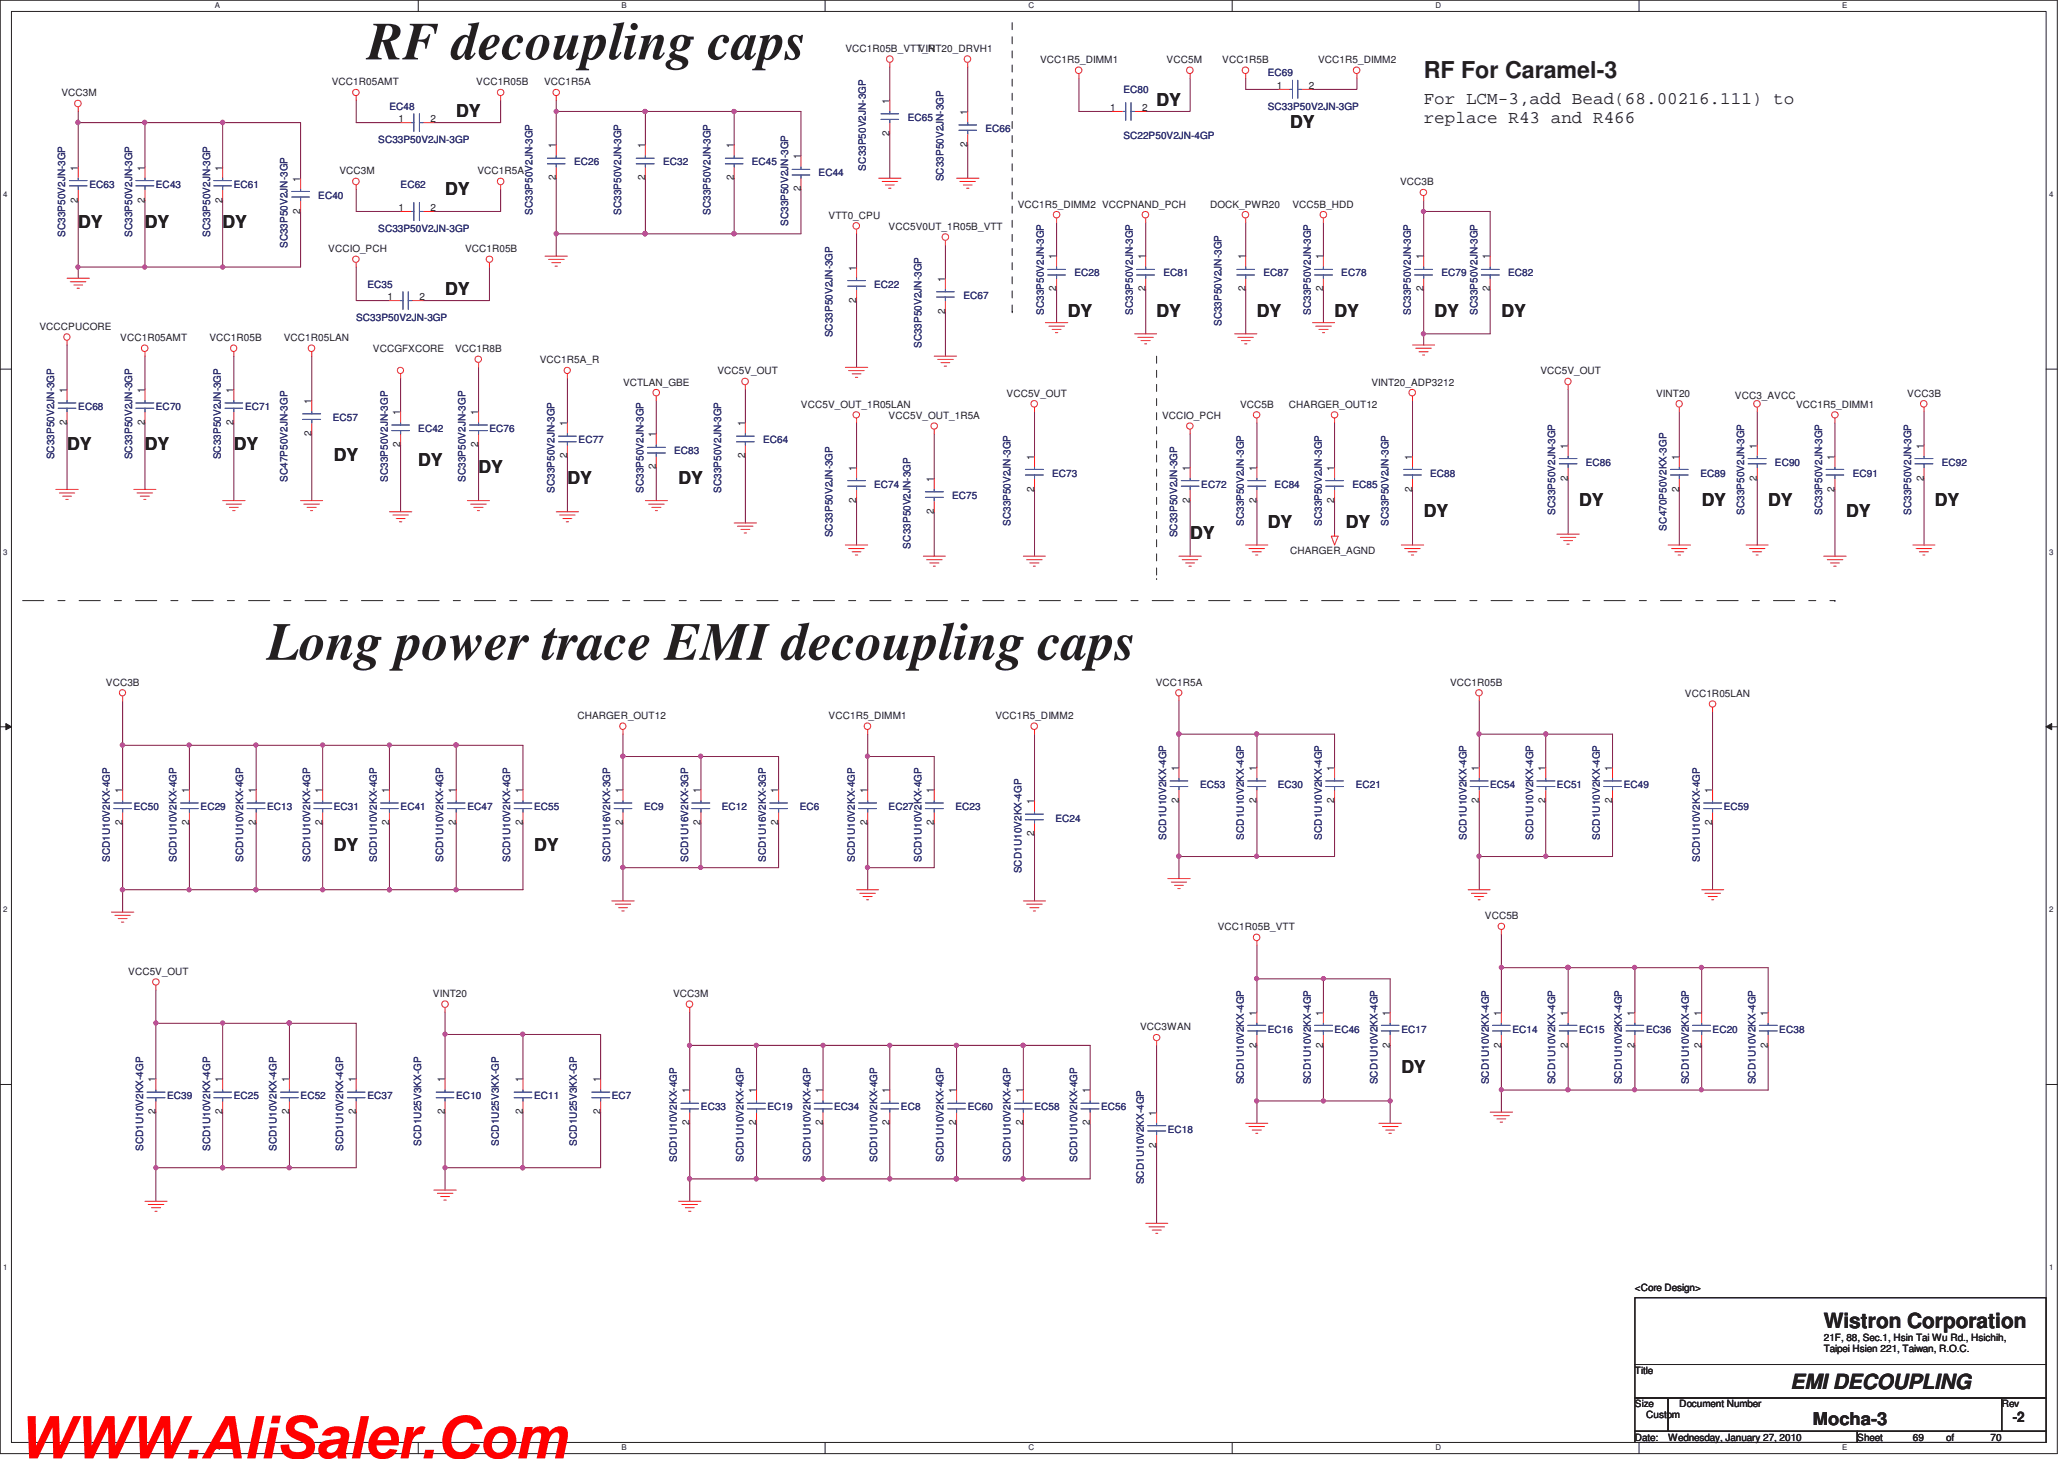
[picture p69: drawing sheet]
<svg xmlns="http://www.w3.org/2000/svg" width="297mm" height="210mm" viewBox="0 0 297 210" stroke-linecap="round" stroke-linejoin="round" font-family="sans-serif">
<defs><g id="words">
<text font-size="8.5" fill="#f00" x="2.5" y="209.9">WWW.AliSaler.Com</text>
<g font-size="7.7" fill="#231f20">
<text x="52.9" y="8.5">RF decoupling caps</text>
<text x="38.4" y="95">Long power trace EMI decoupling caps</text>
</g>
<text font-size="3.3" fill="#231f20" x="204.9" y="11.2">RF For Caramel-3</text>
<g font-size="3" fill="#231f20">
<text x="262.5" y="191.1">Wistron Corporation</text>
<text x="257.7" y="199.9">EMI DECOUPLING</text>
</g>
<g font-size="2.5" fill="#231f20">
<text x="65.7" y="16.8">DY</text>
<text x="166.5" y="15.2">DY</text>
<text x="204.9" y="14.9">For LCM-3,add Bead(68.00216.111) to</text>
<text x="204.9" y="17.7">replace R43 and R466</text>
<text x="185.7" y="18.4">DY</text>
<text x="64" y="28">DY</text>
<text x="11.3" y="32.8">DY</text>
<text x="20.9" y="32.8">DY</text>
<text x="32" y="32.8">DY</text>
<text x="64" y="42.4">DY</text>
<text x="153.7" y="45.6">DY</text>
<text x="166.5" y="45.6">DY</text>
<text x="180.9" y="45.6">DY</text>
<text x="192.1" y="45.6">DY</text>
<text x="206.5" y="45.6">DY</text>
<text x="216.1" y="45.6">DY</text>
<text x="9.6" y="64.8">DY</text>
<text x="20.9" y="64.8">DY</text>
<text x="33.7" y="64.8">DY</text>
<text x="48" y="66.4">DY</text>
<text x="60.2" y="67.1">DY</text>
<text x="68.9" y="68">DY</text>
<text x="81.7" y="69.6">DY</text>
<text x="97.7" y="69.6">DY</text>
<text x="171.3" y="77.6">DY</text>
<text x="182.5" y="76">DY</text>
<text x="193.7" y="76">DY</text>
<text x="204.9" y="74.4">DY</text>
<text x="227.3" y="72.8">DY</text>
<text x="244.9" y="72.8">DY</text>
<text x="254.5" y="72.8">DY</text>
<text x="265.7" y="74.4">DY</text>
<text x="278.5" y="72.8">DY</text>
<text x="48" y="122.4">DY</text>
<text x="76.9" y="122.4">DY</text>
<text x="201.7" y="154.4">DY</text>
<text x="260.9" y="205.1">Mocha-3</text>
</g>
<text font-size="2.1" fill="#231f20" x="289.7" y="204.7">-2</text>
<g font-size="1.4" fill="#231f20">
<text x="121.7" y="7.5">VCC1R05B_VTT_R</text>
<text x="132.2" y="7.5">VINT20_DRVH1</text>
<text x="149.7" y="9.1">VCC1R5_DIMM1</text>
<text x="167.9" y="9.1">VCC5M</text>
<text x="175.9" y="9.1">VCC1R5B</text>
<text x="189.7" y="9.1">VCC1R5_DIMM2</text>
<text x="8.8" y="13.9">VCC3M</text>
<text x="47.7" y="12.3">VCC1R05AMT</text>
<text x="57.4" y="17.6">1</text>
<text x="62" y="17.6">2</text>
<text x="68.5" y="12.3">VCC1R05B</text>
<text x="78.3" y="12.3">VCC1R5A</text>
<text x="128" y="14.9" transform="rotate(-90 128 14.9)">1</text>
<text x="139.2" y="16.5" transform="rotate(-90 139.2 16.5)">1</text>
<text x="159.8" y="16">1</text>
<text x="164.4" y="16">2</text>
<text x="183.8" y="12.8">1</text>
<text x="188.4" y="12.8">2</text>
<text x="80" y="21.3" transform="rotate(-90 80 21.3)">1</text>
<text x="92.8" y="21.3" transform="rotate(-90 92.8 21.3)">1</text>
<text x="105.6" y="21.3" transform="rotate(-90 105.6 21.3)">1</text>
<text x="115.2" y="22.9" transform="rotate(-90 115.2 22.9)">1</text>
<text x="128" y="19.6" transform="rotate(-90 128 19.6)">2</text>
<text x="139.2" y="21.2" transform="rotate(-90 139.2 21.2)">2</text>
<text x="11.2" y="29.2" transform="rotate(-90 11.2 29.2)">2</text>
<text x="11.2" y="24.5" transform="rotate(-90 11.2 24.5)">1</text>
<text x="20.8" y="29.2" transform="rotate(-90 20.8 29.2)">2</text>
<text x="20.8" y="24.5" transform="rotate(-90 20.8 24.5)">1</text>
<text x="32" y="29.2" transform="rotate(-90 32 29.2)">2</text>
<text x="32" y="24.5" transform="rotate(-90 32 24.5)">1</text>
<text x="43.2" y="26.2" transform="rotate(-90 43.2 26.2)">1</text>
<text x="48.8" y="25.1">VCC3M</text>
<text x="68.7" y="25.1">VCC1R5A</text>
<text x="80" y="25.9" transform="rotate(-90 80 25.9)">2</text>
<text x="92.8" y="25.9" transform="rotate(-90 92.8 25.9)">2</text>
<text x="105.6" y="25.9" transform="rotate(-90 105.6 25.9)">2</text>
<text x="115.2" y="27.6" transform="rotate(-90 115.2 27.6)">2</text>
<text x="146.5" y="29.9">VCC1R5_DIMM2 VCCPNAND_PCH</text>
<text x="174.2" y="29.9">DOCK_PWR20</text>
<text x="186" y="29.9">VCC5B_HDD</text>
<text x="201.5" y="26.7">VCC3B</text>
<text x="43.2" y="30.8" transform="rotate(-90 43.2 30.8)">2</text>
<text x="57.4" y="30.4">1</text>
<text x="62" y="30.4">2</text>
<text x="119.2" y="31.5">VTT0_CPU</text>
<text x="127.9" y="33.1">VCC5V0UT_1R05B_VTT</text>
<text x="47.2" y="36.3">VCCIO_PCH</text>
<text x="66.9" y="36.3">VCC1R05B</text>
<text x="123.2" y="38.9" transform="rotate(-90 123.2 38.9)">1</text>
<text x="136" y="40.6" transform="rotate(-90 136 40.6)">1</text>
<text x="152" y="41.9" transform="rotate(-90 152 41.9)">2</text>
<text x="152" y="37.3" transform="rotate(-90 152 37.3)">1</text>
<text x="164.8" y="41.9" transform="rotate(-90 164.8 41.9)">2</text>
<text x="164.8" y="37.3" transform="rotate(-90 164.8 37.3)">1</text>
<text x="179.2" y="41.9" transform="rotate(-90 179.2 41.9)">2</text>
<text x="179.2" y="37.3" transform="rotate(-90 179.2 37.3)">1</text>
<text x="190.4" y="41.9" transform="rotate(-90 190.4 41.9)">2</text>
<text x="190.4" y="37.3" transform="rotate(-90 190.4 37.3)">1</text>
<text x="204.8" y="41.9" transform="rotate(-90 204.8 41.9)">2</text>
<text x="204.8" y="37.3" transform="rotate(-90 204.8 37.3)">1</text>
<text x="214.4" y="41.9" transform="rotate(-90 214.4 41.9)">2</text>
<text x="214.4" y="37.3" transform="rotate(-90 214.4 37.3)">1</text>
<text x="5.7" y="47.5">VCCCPUCORE</text>
<text x="55.7" y="43.2">1</text>
<text x="60.4" y="43.2">2</text>
<text x="123.2" y="43.6" transform="rotate(-90 123.2 43.6)">2</text>
<text x="136" y="45.2" transform="rotate(-90 136 45.2)">2</text>
<text x="17.3" y="49.1">VCC1R05AMT</text>
<text x="30.1" y="49.1">VCC1R05B</text>
<text x="40.8" y="49.1">VCC1R05LAN</text>
<text x="53.7" y="50.7">VCCGFXCORE</text>
<text x="65.5" y="50.7">VCC1R8B</text>
<text x="77.7" y="52.3">VCC1R5A_R</text>
<text x="103.2" y="53.9">VCC5V_OUT</text>
<text x="221.7" y="53.9">VCC5V_OUT</text>
<text x="9.6" y="56.6" transform="rotate(-90 9.6 56.6)">1</text>
<text x="20.8" y="56.6" transform="rotate(-90 20.8 56.6)">1</text>
<text x="33.6" y="56.6" transform="rotate(-90 33.6 56.6)">1</text>
<text x="44.8" y="58.2" transform="rotate(-90 44.8 58.2)">1</text>
<text x="57.6" y="59.8" transform="rotate(-90 57.6 59.8)">1</text>
<text x="68.8" y="59.8" transform="rotate(-90 68.8 59.8)">1</text>
<text x="89.7" y="55.5">VCTLAN_GBE</text>
<text x="115.3" y="58.7">VCC5V_OUT_1R05LAN</text>
<text x="144.9" y="57.1">VCC5V_OUT</text>
<text x="178.5" y="58.7">VCC5B</text>
<text x="185.5" y="58.7">CHARGER_OUT12</text>
<text x="197.4" y="55.5">VINT20_ADP3212</text>
<text x="238.3" y="57.1">VINT20</text>
<text x="249.7" y="57.4">VCC3_AVCC</text>
<text x="258.5" y="58.7">VCC1R5_DIMM1</text>
<text x="274.5" y="57.1">VCC3B</text>
<text x="9.6" y="61.2" transform="rotate(-90 9.6 61.2)">2</text>
<text x="20.8" y="61.2" transform="rotate(-90 20.8 61.2)">2</text>
<text x="33.6" y="61.2" transform="rotate(-90 33.6 61.2)">2</text>
<text x="44.8" y="62.8" transform="rotate(-90 44.8 62.8)">2</text>
<text x="57.6" y="64.3" transform="rotate(-90 57.6 64.3)">2</text>
<text x="68.8" y="64.3" transform="rotate(-90 68.8 64.3)">2</text>
<text x="81.6" y="66" transform="rotate(-90 81.6 66)">2</text>
<text x="81.6" y="61.3" transform="rotate(-90 81.6 61.3)">1</text>
<text x="94.4" y="62.9" transform="rotate(-90 94.4 62.9)">1</text>
<text x="107.2" y="66" transform="rotate(-90 107.2 66)">2</text>
<text x="107.2" y="61.3" transform="rotate(-90 107.2 61.3)">1</text>
<text x="127.9" y="60.3">VCC5V_OUT_1R5A</text>
<text x="167.3" y="60.3">VCCIO_PCH</text>
<text x="225.6" y="64.6" transform="rotate(-90 225.6 64.6)">1</text>
<text x="252.9" y="64.6" transform="rotate(-90 252.9 64.6)">1</text>
<text x="276.9" y="64.6" transform="rotate(-90 276.9 64.6)">1</text>
<text x="94.4" y="67.6" transform="rotate(-90 94.4 67.6)">2</text>
<text x="123.2" y="67.8" transform="rotate(-90 123.2 67.8)">1</text>
<text x="134.4" y="69.3" transform="rotate(-90 134.4 69.3)">1</text>
<text x="148.8" y="70.8" transform="rotate(-90 148.8 70.8)">2</text>
<text x="148.8" y="66.2" transform="rotate(-90 148.8 66.2)">1</text>
<text x="171.2" y="67.8" transform="rotate(-90 171.2 67.8)">1</text>
<text x="180.8" y="67.8" transform="rotate(-90 180.8 67.8)">1</text>
<text x="192" y="67.8" transform="rotate(-90 192 67.8)">1</text>
<text x="203.2" y="70.8" transform="rotate(-90 203.2 70.8)">2</text>
<text x="203.2" y="66.2" transform="rotate(-90 203.2 66.2)">1</text>
<text x="225.6" y="69.2" transform="rotate(-90 225.6 69.2)">2</text>
<text x="241.6" y="70.8" transform="rotate(-90 241.6 70.8)">2</text>
<text x="241.6" y="66.2" transform="rotate(-90 241.6 66.2)">1</text>
<text x="252.9" y="69.2" transform="rotate(-90 252.9 69.2)">2</text>
<text x="264" y="70.8" transform="rotate(-90 264 70.8)">2</text>
<text x="264" y="66.2" transform="rotate(-90 264 66.2)">1</text>
<text x="276.9" y="69.2" transform="rotate(-90 276.9 69.2)">2</text>
<text x="123.2" y="72.3" transform="rotate(-90 123.2 72.3)">2</text>
<text x="134.4" y="74" transform="rotate(-90 134.4 74)">2</text>
<text x="171.2" y="72.3" transform="rotate(-90 171.2 72.3)">2</text>
<text x="180.8" y="72.3" transform="rotate(-90 180.8 72.3)">2</text>
<text x="192" y="72.3" transform="rotate(-90 192 72.3)">2</text>
<text x="185.7" y="79.8">CHARGER_AGND</text>
<text x="15.2" y="98.7">VCC3B</text>
<text x="166.3" y="98.7">VCC1R5A</text>
<text x="208.7" y="98.7">VCC1R05B</text>
<text x="242.5" y="100.3">VCC1R05LAN</text>
<text x="83.1" y="103.5">CHARGER_OUT12</text>
<text x="119.2" y="103.5">VCC1R5_DIMM1</text>
<text x="143.3" y="103.5">VCC1R5_DIMM2</text>
<text x="169.6" y="111" transform="rotate(-90 169.6 111)">1</text>
<text x="180.8" y="111" transform="rotate(-90 180.8 111)">1</text>
<text x="192" y="111" transform="rotate(-90 192 111)">1</text>
<text x="212.8" y="111" transform="rotate(-90 212.8 111)">1</text>
<text x="222.4" y="111" transform="rotate(-90 222.4 111)">1</text>
<text x="232" y="111" transform="rotate(-90 232 111)">1</text>
<text x="17.6" y="118.8" transform="rotate(-90 17.6 118.8)">2</text>
<text x="17.6" y="114.2" transform="rotate(-90 17.6 114.2)">1</text>
<text x="27.2" y="118.8" transform="rotate(-90 27.2 118.8)">2</text>
<text x="27.2" y="114.2" transform="rotate(-90 27.2 114.2)">1</text>
<text x="36.8" y="118.8" transform="rotate(-90 36.8 118.8)">2</text>
<text x="36.8" y="114.2" transform="rotate(-90 36.8 114.2)">1</text>
<text x="46.4" y="118.8" transform="rotate(-90 46.4 118.8)">2</text>
<text x="46.4" y="114.2" transform="rotate(-90 46.4 114.2)">1</text>
<text x="56" y="118.8" transform="rotate(-90 56 118.8)">2</text>
<text x="56" y="114.2" transform="rotate(-90 56 114.2)">1</text>
<text x="65.6" y="118.8" transform="rotate(-90 65.6 118.8)">2</text>
<text x="65.6" y="114.2" transform="rotate(-90 65.6 114.2)">1</text>
<text x="75.2" y="118.8" transform="rotate(-90 75.2 118.8)">2</text>
<text x="75.2" y="114.2" transform="rotate(-90 75.2 114.2)">1</text>
<text x="89.6" y="118.8" transform="rotate(-90 89.6 118.8)">2</text>
<text x="89.6" y="114.2" transform="rotate(-90 89.6 114.2)">1</text>
<text x="100.8" y="118.8" transform="rotate(-90 100.8 118.8)">2</text>
<text x="100.8" y="114.2" transform="rotate(-90 100.8 114.2)">1</text>
<text x="112" y="118.8" transform="rotate(-90 112 118.8)">2</text>
<text x="112" y="114.2" transform="rotate(-90 112 114.2)">1</text>
<text x="124.8" y="118.8" transform="rotate(-90 124.8 118.8)">2</text>
<text x="124.8" y="114.2" transform="rotate(-90 124.8 114.2)">1</text>
<text x="134.4" y="118.8" transform="rotate(-90 134.4 118.8)">2</text>
<text x="134.4" y="114.2" transform="rotate(-90 134.4 114.2)">1</text>
<text x="148.8" y="115.8" transform="rotate(-90 148.8 115.8)">1</text>
<text x="169.6" y="115.6" transform="rotate(-90 169.6 115.6)">2</text>
<text x="180.8" y="115.6" transform="rotate(-90 180.8 115.6)">2</text>
<text x="192" y="115.6" transform="rotate(-90 192 115.6)">2</text>
<text x="212.8" y="115.6" transform="rotate(-90 212.8 115.6)">2</text>
<text x="222.4" y="115.6" transform="rotate(-90 222.4 115.6)">2</text>
<text x="232" y="115.6" transform="rotate(-90 232 115.6)">2</text>
<text x="246.4" y="118.8" transform="rotate(-90 246.4 118.8)">2</text>
<text x="246.4" y="114.2" transform="rotate(-90 246.4 114.2)">1</text>
<text x="148.8" y="120.4" transform="rotate(-90 148.8 120.4)">2</text>
<text x="175.3" y="133.9">VCC1R05B_VTT</text>
<text x="213.7" y="132.3">VCC5B</text>
<text x="18.5" y="140.3">VCC5V_OUT</text>
<text x="62.3" y="143.5">VINT20</text>
<text x="96.9" y="143.5">VCC3M</text>
<text x="164.1" y="148.3">VCC3WAN</text>
<text x="180.8" y="146.2" transform="rotate(-90 180.8 146.2)">1</text>
<text x="190.4" y="146.2" transform="rotate(-90 190.4 146.2)">1</text>
<text x="200" y="146.2" transform="rotate(-90 200 146.2)">1</text>
<text x="216" y="146.2" transform="rotate(-90 216 146.2)">1</text>
<text x="225.6" y="146.2" transform="rotate(-90 225.6 146.2)">1</text>
<text x="235.2" y="146.2" transform="rotate(-90 235.2 146.2)">1</text>
<text x="244.9" y="146.2" transform="rotate(-90 244.9 146.2)">1</text>
<text x="254.4" y="146.2" transform="rotate(-90 254.4 146.2)">1</text>
<text x="22.4" y="155.8" transform="rotate(-90 22.4 155.8)">1</text>
<text x="32" y="155.8" transform="rotate(-90 32 155.8)">1</text>
<text x="41.6" y="155.8" transform="rotate(-90 41.6 155.8)">1</text>
<text x="51.2" y="155.8" transform="rotate(-90 51.2 155.8)">1</text>
<text x="64" y="155.8" transform="rotate(-90 64 155.8)">1</text>
<text x="75.2" y="155.8" transform="rotate(-90 75.2 155.8)">1</text>
<text x="86.4" y="155.8" transform="rotate(-90 86.4 155.8)">1</text>
<text x="180.8" y="150.8" transform="rotate(-90 180.8 150.8)">2</text>
<text x="190.4" y="150.8" transform="rotate(-90 190.4 150.8)">2</text>
<text x="200" y="150.8" transform="rotate(-90 200 150.8)">2</text>
<text x="216" y="150.8" transform="rotate(-90 216 150.8)">2</text>
<text x="225.6" y="150.8" transform="rotate(-90 225.6 150.8)">2</text>
<text x="235.2" y="150.8" transform="rotate(-90 235.2 150.8)">2</text>
<text x="244.9" y="150.8" transform="rotate(-90 244.9 150.8)">2</text>
<text x="254.4" y="150.8" transform="rotate(-90 254.4 150.8)">2</text>
<text x="22.4" y="160.4" transform="rotate(-90 22.4 160.4)">2</text>
<text x="32" y="160.4" transform="rotate(-90 32 160.4)">2</text>
<text x="41.6" y="160.4" transform="rotate(-90 41.6 160.4)">2</text>
<text x="51.2" y="160.4" transform="rotate(-90 51.2 160.4)">2</text>
<text x="64" y="160.4" transform="rotate(-90 64 160.4)">2</text>
<text x="75.2" y="160.4" transform="rotate(-90 75.2 160.4)">2</text>
<text x="86.4" y="160.4" transform="rotate(-90 86.4 160.4)">2</text>
<text x="99.2" y="162" transform="rotate(-90 99.2 162)">2</text>
<text x="99.2" y="157.3" transform="rotate(-90 99.2 157.3)">1</text>
<text x="108.8" y="162" transform="rotate(-90 108.8 162)">2</text>
<text x="108.8" y="157.3" transform="rotate(-90 108.8 157.3)">1</text>
<text x="118.4" y="162" transform="rotate(-90 118.4 162)">2</text>
<text x="118.4" y="157.3" transform="rotate(-90 118.4 157.3)">1</text>
<text x="128" y="162" transform="rotate(-90 128 162)">2</text>
<text x="128" y="157.3" transform="rotate(-90 128 157.3)">1</text>
<text x="137.6" y="162" transform="rotate(-90 137.6 162)">2</text>
<text x="137.6" y="157.3" transform="rotate(-90 137.6 157.3)">1</text>
<text x="147.2" y="162" transform="rotate(-90 147.2 162)">2</text>
<text x="147.2" y="157.3" transform="rotate(-90 147.2 157.3)">1</text>
<text x="156.8" y="162" transform="rotate(-90 156.8 162)">2</text>
<text x="156.8" y="157.3" transform="rotate(-90 156.8 157.3)">1</text>
<text x="166.4" y="160.6" transform="rotate(-90 166.4 160.6)">1</text>
<text x="166.4" y="165.2" transform="rotate(-90 166.4 165.2)">2</text>
<text x="235.3" y="185.8">&lt;Core Design&gt;</text>
<text x="235.3" y="197.7">Title</text>
<text x="262.5" y="193">21F, 88, Sec.1, Hsin Tai Wu Rd., Hsichih,</text>
<text x="262.5" y="194.6">Taipei Hsien 221, Taiwan, R.O.C.</text>
<text x="235.3" y="202.6">Size</text>
<text x="241.7" y="202.6">Document Number</text>
<text x="288.1" y="202.6">Rev</text>
<text x="235.3" y="207.3">Date:</text>
<text x="236.9" y="204.1">Custom</text>
<text x="240.1" y="207.3">Wednesday, January 27, 2010</text>
<text x="267.3" y="207.3">Sheet</text>
<text x="275.3" y="207.3">69</text>
<text x="280.1" y="207.3">of</text>
<text x="286.5" y="207.3">70</text>
</g>
<g font-size="1.4" fill="#2d2d72">
<text x="182.5" y="11">EC69</text>
<text x="56" y="15.8">EC48</text>
<text x="130.6" y="17.4">EC65</text>
<text x="161.7" y="13.4">EC80</text>
<text x="182.5" y="15.8">SC33P50V2JN-3GP</text>
<text x="54.4" y="20.6">SC33P50V2JN-3GP</text>
<text x="82.6" y="23.8">EC26</text>
<text x="95.4" y="23.8">EC32</text>
<text x="108.2" y="23.8">EC45</text>
<text x="141.8" y="19">EC66</text>
<text x="161.7" y="20">SC22P50V2JN-4GP</text>
<text x="12.9" y="27">EC63</text>
<text x="22.4" y="27">EC43</text>
<text x="33.7" y="27">EC61</text>
<text x="45.8" y="28.6">EC40</text>
<text x="57.7" y="27">EC62</text>
<text x="117.8" y="25.4">EC44</text>
<text x="124.6" y="24.5" transform="rotate(-90 124.6 24.5)">SC33P50V2JN-3GP</text>
<text x="135.8" y="26.1" transform="rotate(-90 135.8 26.1)">SC33P50V2JN-3GP</text>
<text x="9.4" y="34.1" transform="rotate(-90 9.4 34.1)">SC33P50V2JN-3GP</text>
<text x="19" y="34.1" transform="rotate(-90 19 34.1)">SC33P50V2JN-3GP</text>
<text x="30.2" y="34.1" transform="rotate(-90 30.2 34.1)">SC33P50V2JN-3GP</text>
<text x="41.4" y="35.7" transform="rotate(-90 41.4 35.7)">SC33P50V2JN-3GP</text>
<text x="54.4" y="33.4">SC33P50V2JN-3GP</text>
<text x="76.6" y="30.9" transform="rotate(-90 76.6 30.9)">SC33P50V2JN-3GP</text>
<text x="89.4" y="30.9" transform="rotate(-90 89.4 30.9)">SC33P50V2JN-3GP</text>
<text x="102.2" y="30.9" transform="rotate(-90 102.2 30.9)">SC33P50V2JN-3GP</text>
<text x="113.4" y="32.6" transform="rotate(-90 113.4 32.6)">SC33P50V2JN-3GP</text>
<text x="52.9" y="41.4">EC35</text>
<text x="125.8" y="41.4">EC22</text>
<text x="154.6" y="39.8">EC28</text>
<text x="167.4" y="39.8">EC81</text>
<text x="181.8" y="39.8">EC87</text>
<text x="193" y="39.8">EC78</text>
<text x="207.4" y="39.8">EC79</text>
<text x="217" y="39.8">EC82</text>
<text x="51.3" y="46.2">SC33P50V2JN-3GP</text>
<text x="138.6" y="43">EC67</text>
<text x="150.2" y="45.3" transform="rotate(-90 150.2 45.3)">SC33P50V2JN-3GP</text>
<text x="163" y="45.3" transform="rotate(-90 163 45.3)">SC33P50V2JN-3GP</text>
<text x="175.8" y="46.9" transform="rotate(-90 175.8 46.9)">SC33P50V2JN-3GP</text>
<text x="188.6" y="45.3" transform="rotate(-90 188.6 45.3)">SC33P50V2JN-3GP</text>
<text x="203" y="45.3" transform="rotate(-90 203 45.3)">SC33P50V2JN-3GP</text>
<text x="212.6" y="45.3" transform="rotate(-90 212.6 45.3)">SC33P50V2JN-3GP</text>
<text x="119.8" y="48.6" transform="rotate(-90 119.8 48.6)">SC33P50V2JN-3GP</text>
<text x="132.6" y="50.1" transform="rotate(-90 132.6 50.1)">SC33P50V2JN-3GP</text>
<text x="11.3" y="59">EC68</text>
<text x="22.4" y="59">EC70</text>
<text x="35.3" y="59">EC71</text>
<text x="47.9" y="60.6">EC57</text>
<text x="60.2" y="62.2">EC42</text>
<text x="70.4" y="62.2">EC76</text>
<text x="83.3" y="63.8">EC77</text>
<text x="97" y="65.4">EC83</text>
<text x="109.8" y="63.8">EC64</text>
<text x="7.8" y="66.1" transform="rotate(-90 7.8 66.1)">SC33P50V2JN-3GP</text>
<text x="19" y="66.1" transform="rotate(-90 19 66.1)">SC33P50V2JN-3GP</text>
<text x="31.8" y="66.1" transform="rotate(-90 31.8 66.1)">SC33P50V2JN-3GP</text>
<text x="41.4" y="69.3" transform="rotate(-90 41.4 69.3)">SC47P50V2JN-3GP</text>
<text x="55.8" y="69.3" transform="rotate(-90 55.8 69.3)">SC33P50V2JN-3GP</text>
<text x="67" y="69.3" transform="rotate(-90 67 69.3)">SC33P50V2JN-3GP</text>
<text x="79.8" y="70.9" transform="rotate(-90 79.8 70.9)">SC33P50V2JN-3GP</text>
<text x="92.6" y="70.9" transform="rotate(-90 92.6 70.9)">SC33P50V2JN-3GP</text>
<text x="103.8" y="70.9" transform="rotate(-90 103.8 70.9)">SC33P50V2JN-3GP</text>
<text x="125.8" y="70.2">EC74</text>
<text x="137" y="71.8">EC75</text>
<text x="151.4" y="68.6">EC73</text>
<text x="172.9" y="70.2">EC72</text>
<text x="183.4" y="70.2">EC84</text>
<text x="194.6" y="70.2">EC85</text>
<text x="205.8" y="68.6">EC88</text>
<text x="228.2" y="67">EC86</text>
<text x="244.7" y="68.6">EC89</text>
<text x="255.4" y="67">EC90</text>
<text x="266.7" y="68.6">EC91</text>
<text x="279.4" y="67">EC92</text>
<text x="119.8" y="77.3" transform="rotate(-90 119.8 77.3)">SC33P50V2JN-3GP</text>
<text x="145.4" y="75.7" transform="rotate(-90 145.4 75.7)">SC33P50V2JN-3GP</text>
<text x="169.4" y="77.3" transform="rotate(-90 169.4 77.3)">SC33P50V2JN-3GP</text>
<text x="179" y="75.7" transform="rotate(-90 179 75.7)">SC33P50V2JN-3GP</text>
<text x="190.2" y="75.7" transform="rotate(-90 190.2 75.7)">SC33P50V2JN-3GP</text>
<text x="199.8" y="75.7" transform="rotate(-90 199.8 75.7)">SC33P50V2JN-3GP</text>
<text x="223.8" y="74.1" transform="rotate(-90 223.8 74.1)">SC33P50V2JN-3GP</text>
<text x="239.8" y="76.4" transform="rotate(-90 239.8 76.4)">SC470P50V2KX-3GP</text>
<text x="251" y="74.1" transform="rotate(-90 251 74.1)">SC33P50V2JN-3GP</text>
<text x="262.3" y="74.1" transform="rotate(-90 262.3 74.1)">SC33P50V2JN-3GP</text>
<text x="275" y="74.1" transform="rotate(-90 275 74.1)">SC33P50V2JN-3GP</text>
<text x="131" y="78.9" transform="rotate(-90 131 78.9)">SC33P50V2JN-3GP</text>
<text x="172.7" y="113.4">EC53</text>
<text x="183.9" y="113.4">EC30</text>
<text x="195.1" y="113.4">EC21</text>
<text x="214.5" y="113.4">EC54</text>
<text x="224.1" y="113.4">EC51</text>
<text x="233.7" y="113.4">EC49</text>
<text x="19.3" y="116.6">EC50</text>
<text x="28.9" y="116.6">EC29</text>
<text x="38.4" y="116.6">EC13</text>
<text x="48" y="116.6">EC31</text>
<text x="57.7" y="116.6">EC41</text>
<text x="67.3" y="116.6">EC47</text>
<text x="76.9" y="116.6">EC55</text>
<text x="92.7" y="116.6">EC9</text>
<text x="103.9" y="116.6">EC12</text>
<text x="115.1" y="116.6">EC6</text>
<text x="127.9" y="116.6">EC27</text>
<text x="137.5" y="116.6">EC23</text>
<text x="151.9" y="118.2">EC24</text>
<text x="248.1" y="116.6">EC59</text>
<text x="15.8" y="124.1" transform="rotate(-90 15.8 124.1)">SCD1U10V2KX-4GP</text>
<text x="25.4" y="124.1" transform="rotate(-90 25.4 124.1)">SCD1U10V2KX-4GP</text>
<text x="35" y="124.1" transform="rotate(-90 35 124.1)">SCD1U10V2KX-4GP</text>
<text x="44.6" y="124.1" transform="rotate(-90 44.6 124.1)">SCD1U10V2KX-4GP</text>
<text x="54.2" y="124.1" transform="rotate(-90 54.2 124.1)">SCD1U10V2KX-4GP</text>
<text x="63.8" y="124.1" transform="rotate(-90 63.8 124.1)">SCD1U10V2KX-4GP</text>
<text x="73.4" y="124.1" transform="rotate(-90 73.4 124.1)">SCD1U10V2KX-4GP</text>
<text x="87.8" y="124.1" transform="rotate(-90 87.8 124.1)">SCD1U16V2KX-3GP</text>
<text x="99" y="124.1" transform="rotate(-90 99 124.1)">SCD1U16V2KX-3GP</text>
<text x="110.2" y="124.1" transform="rotate(-90 110.2 124.1)">SCD1U16V2KX-3GP</text>
<text x="123" y="124.1" transform="rotate(-90 123 124.1)">SCD1U10V2KX-4GP</text>
<text x="132.6" y="124.1" transform="rotate(-90 132.6 124.1)">SCD1U10V2KX-4GP</text>
<text x="147" y="125.7" transform="rotate(-90 147 125.7)">SCD1U10V2KX-4GP</text>
<text x="167.8" y="120.9" transform="rotate(-90 167.8 120.9)">SCD1U10V2KX-4GP</text>
<text x="179" y="120.9" transform="rotate(-90 179 120.9)">SCD1U10V2KX-4GP</text>
<text x="190.2" y="120.9" transform="rotate(-90 190.2 120.9)">SCD1U10V2KX-4GP</text>
<text x="211" y="120.9" transform="rotate(-90 211 120.9)">SCD1U10V2KX-4GP</text>
<text x="220.6" y="120.9" transform="rotate(-90 220.6 120.9)">SCD1U10V2KX-4GP</text>
<text x="230.2" y="120.9" transform="rotate(-90 230.2 120.9)">SCD1U10V2KX-4GP</text>
<text x="244.6" y="124.1" transform="rotate(-90 244.6 124.1)">SCD1U10V2KX-4GP</text>
<text x="182.5" y="148.6">EC16</text>
<text x="192.1" y="148.6">EC46</text>
<text x="201.7" y="148.6">EC17</text>
<text x="217.7" y="148.6">EC14</text>
<text x="227.3" y="148.6">EC15</text>
<text x="236.9" y="148.6">EC36</text>
<text x="246.5" y="148.6">EC20</text>
<text x="256.1" y="148.6">EC38</text>
<text x="24" y="158.2">EC39</text>
<text x="33.7" y="158.2">EC25</text>
<text x="43.3" y="158.2">EC52</text>
<text x="52.9" y="158.2">EC37</text>
<text x="65.7" y="158.2">EC10</text>
<text x="76.9" y="158.2">EC11</text>
<text x="88.1" y="158.2">EC7</text>
<text x="100.9" y="159.8">EC33</text>
<text x="110.4" y="159.8">EC19</text>
<text x="120.1" y="159.8">EC34</text>
<text x="129.7" y="159.8">EC8</text>
<text x="139.3" y="159.8">EC60</text>
<text x="148.9" y="159.8">EC58</text>
<text x="158.5" y="159.8">EC56</text>
<text x="179" y="156.1" transform="rotate(-90 179 156.1)">SCD1U10V2KX-4GP</text>
<text x="188.6" y="156.1" transform="rotate(-90 188.6 156.1)">SCD1U10V2KX-4GP</text>
<text x="198.2" y="156.1" transform="rotate(-90 198.2 156.1)">SCD1U10V2KX-4GP</text>
<text x="214.2" y="156.1" transform="rotate(-90 214.2 156.1)">SCD1U10V2KX-4GP</text>
<text x="223.8" y="156.1" transform="rotate(-90 223.8 156.1)">SCD1U10V2KX-4GP</text>
<text x="233.4" y="156.1" transform="rotate(-90 233.4 156.1)">SCD1U10V2KX-4GP</text>
<text x="243" y="156.1" transform="rotate(-90 243 156.1)">SCD1U10V2KX-4GP</text>
<text x="252.6" y="156.1" transform="rotate(-90 252.6 156.1)">SCD1U10V2KX-4GP</text>
<text x="20.6" y="165.7" transform="rotate(-90 20.6 165.7)">SCD1U10V2KX-4GP</text>
<text x="30.2" y="165.7" transform="rotate(-90 30.2 165.7)">SCD1U10V2KX-4GP</text>
<text x="39.8" y="165.7" transform="rotate(-90 39.8 165.7)">SCD1U10V2KX-4GP</text>
<text x="49.4" y="165.7" transform="rotate(-90 49.4 165.7)">SCD1U10V2KX-4GP</text>
<text x="60.6" y="164.9" transform="rotate(-90 60.6 164.9)">SCD1U25V3KX-GP</text>
<text x="71.8" y="164.9" transform="rotate(-90 71.8 164.9)">SCD1U25V3KX-GP</text>
<text x="83" y="164.9" transform="rotate(-90 83 164.9)">SCD1U25V3KX-GP</text>
<text x="97.4" y="167.3" transform="rotate(-90 97.4 167.3)">SCD1U10V2KX-4GP</text>
<text x="107" y="167.3" transform="rotate(-90 107 167.3)">SCD1U10V2KX-4GP</text>
<text x="116.6" y="167.3" transform="rotate(-90 116.6 167.3)">SCD1U10V2KX-4GP</text>
<text x="126.2" y="167.3" transform="rotate(-90 126.2 167.3)">SCD1U10V2KX-4GP</text>
<text x="135.8" y="167.3" transform="rotate(-90 135.8 167.3)">SCD1U10V2KX-4GP</text>
<text x="145.4" y="167.3" transform="rotate(-90 145.4 167.3)">SCD1U10V2KX-4GP</text>
<text x="155" y="167.3" transform="rotate(-90 155 167.3)">SCD1U10V2KX-4GP</text>
<text x="168.1" y="163">EC18</text>
<text x="164.6" y="170.5" transform="rotate(-90 164.6 170.5)">SCD1U10V2KX-4GP</text>
</g>
<g font-size="1.1" fill="#231f20">
<text x="30.9" y="1.2">A</text>
<text x="89.4" y="1.2">B</text>
<text x="148" y="1.2">C</text>
<text x="206.6" y="1.2">D</text>
<text x="265.1" y="1.2">E</text>
<text x=".5" y="28.4">4</text>
<text x="294.9" y="28.4">4</text>
<text x=".5" y="79.8">3</text>
<text x="294.9" y="79.8">3</text>
<text x=".5" y="131.3">2</text>
<text x="294.9" y="131.3">2</text>
<text x=".5" y="182.8">1</text>
<text x="294.9" y="182.8">1</text>
<text x="30.9" y="208.7">A</text>
<text x="89.4" y="208.7">B</text>
<text x="148" y="208.7">C</text>
<text x="206.6" y="208.7">D</text>
<text x="265.1" y="208.7">E</text>
</g>
</g></defs>
<path d="M0 0h296.1v209.2h-296.1zM1.6 1.6h292.9v206h-292.9z" fill="none" stroke="#231f20" stroke-width=".14"/>
<g fill="#fff">
<path d="M30.9 .2h.7v1.2h-.7z"/>
<path d="M30.9 207.8h.7v1.2h-.7z"/>
</g>
<path d="M60.2 0v1.6M60.2 207.6v1.6" fill="none" stroke="#231f20" stroke-width=".14"/>
<g fill="#fff">
<path d="M89.4 .2h.8v1.2h-.8z"/>
<path d="M89.4 207.8h.8v1.2h-.8z"/>
</g>
<path d="M118.7 0v1.6M118.7 207.6v1.6" fill="none" stroke="#231f20" stroke-width=".14"/>
<g fill="#fff">
<path d="M148 .2h.8v1.2h-.8z"/>
<path d="M148 207.8h.8v1.2h-.8z"/>
</g>
<path d="M177.3 0v1.6M177.3 207.6v1.6" fill="none" stroke="#231f20" stroke-width=".14"/>
<g fill="#fff">
<path d="M206.6 .2h.7v1.2h-.7z"/>
<path d="M206.6 207.8h.7v1.2h-.7z"/>
</g>
<path d="M235.9 0v1.6M235.9 207.6v1.6" fill="none" stroke="#231f20" stroke-width=".14"/>
<g fill="#fff">
<path d="M265.1 .2h.7v1.2h-.7z"/>
<path d="M265.1 207.8h.7v1.2h-.7z"/>
<path d="M.5 27.4h.6v1.2h-.6z"/>
<path d="M294.9 27.4h.6v1.2h-.6z"/>
<path d="M.5 78.9h.6v1.1h-.6z"/>
<path d="M294.9 78.9h.6v1.1h-.6z"/>
</g>
<path d="M0 53.1h1.6M294.5 53.1h1.6" fill="none" stroke="#231f20" stroke-width=".14"/>
<g fill="#fff">
<path d="M.5 130.3h.6v1.2h-.6z"/>
<path d="M294.9 130.3h.6v1.2h-.6z"/>
</g>
<path d="M0 104.6h1.6M294.5 104.6h1.6" fill="none" stroke="#231f20" stroke-width=".14"/>
<path d="M.8 104.1l.8 .5-.8 .4z" fill="#231f20"/>
<path d="M.8 104.1l.8 .5-.8 .4z" fill="none" stroke="#231f20" stroke-width=".14"/>
<path d="M294.5 104.6l.8-.5v.9z" fill="#231f20"/>
<path d="M294.5 104.6l.8-.5v.9z" fill="none" stroke="#231f20" stroke-width=".14"/>
<g fill="#fff">
<path d="M.5 181.8h.6v1.2h-.6z"/>
<path d="M294.9 181.8h.6v1.2h-.6z"/>
</g>
<path d="M0 156.1h1.6M294.5 156.1h1.6" fill="none" stroke="#231f20" stroke-width=".14"/>
<path d="M89.7 108.9v4.8M89.7 124.9v4.8" fill="none" stroke="#7f1542" stroke-width=".14"/>
<circle cx="89.6" cy="124.8" r=".31" fill="#b8529f"/>
<circle cx="89.6" cy="124.8" r=".31" fill="none" stroke="#b8529f" stroke-width=".14"/>
<path d="M89.7 108.9h11.2" fill="none" stroke="#7f1542" stroke-width=".14"/>
<circle cx="100.8" cy="108.8" r=".3" fill="#b8529f"/>
<circle cx="100.8" cy="108.8" r=".3" fill="none" stroke="#b8529f" stroke-width=".14"/>
<circle cx="89.6" cy="108.8" r=".31" fill="#b8529f"/>
<circle cx="89.6" cy="108.8" r=".31" fill="none" stroke="#b8529f" stroke-width=".14"/>
<path d="M89.7 105.7v3.2M100.9 113.7v-4.8h11.2v4.8M100.9 118.4v6.5h-11.2M112.1 118.4v6.5" fill="none" stroke="#7f1542" stroke-width=".14"/>
<circle cx="100.8" cy="124.8" r=".3" fill="#b8529f"/>
<circle cx="100.8" cy="124.8" r=".3" fill="none" stroke="#b8529f" stroke-width=".14"/>
<path d="M124.9 108.9v4.8M100.9 124.9h11.2" fill="none" stroke="#7f1542" stroke-width=".14"/>
<circle cx="124.8" cy="108.8" r=".3" fill="#b8529f"/>
<circle cx="124.8" cy="108.8" r=".3" fill="none" stroke="#b8529f" stroke-width=".14"/>
<path d="M124.9 105.7v3.2h9.5v4.8M124.9 118.4v9.7M134.4 118.4v6.5h-9.5M148.9 105.7v9.6M148.9 120.1v9.6" fill="none" stroke="#7f1542" stroke-width=".14"/>
<circle cx="124.8" cy="124.8" r=".3" fill="#b8529f"/>
<circle cx="124.8" cy="124.8" r=".3" fill="none" stroke="#b8529f" stroke-width=".14"/>
<path d="M180.9 105.7h11.2" fill="none" stroke="#7f1542" stroke-width=".14"/>
<circle cx="180.8" cy="105.6" r=".31" fill="#b8529f"/>
<circle cx="180.8" cy="105.6" r=".31" fill="none" stroke="#b8529f" stroke-width=".14"/>
<path d="M169.7 100.9v9.5M180.9 105.7v4.7" fill="none" stroke="#7f1542" stroke-width=".14"/>
<circle cx="169.6" cy="105.6" r=".32" fill="#b8529f"/>
<circle cx="169.6" cy="105.6" r=".32" fill="none" stroke="#b8529f" stroke-width=".14"/>
<path d="M169.7 115.3v11.1M180.9 115.3v8" fill="none" stroke="#7f1542" stroke-width=".14"/>
<circle cx="169.7" cy="123.2" r=".31" fill="#b8529f"/>
<circle cx="169.7" cy="123.2" r=".31" fill="none" stroke="#b8529f" stroke-width=".14"/>
<path d="M180.9 123.3h11.2" fill="none" stroke="#7f1542" stroke-width=".14"/>
<circle cx="180.8" cy="123.2" r=".3" fill="#b8529f"/>
<circle cx="180.8" cy="123.2" r=".3" fill="none" stroke="#b8529f" stroke-width=".14"/>
<path d="M222.5 110.4v-4.7h9.6v4.7M200.1 140.9v4.8" fill="none" stroke="#7f1542" stroke-width=".14"/>
<circle cx="222.4" cy="105.6" r=".31" fill="#b8529f"/>
<circle cx="222.4" cy="105.6" r=".31" fill="none" stroke="#b8529f" stroke-width=".14"/>
<path d="M212.9 105.7v4.7M222.5 115.3v8M232.1 115.3v8" fill="none" stroke="#7f1542" stroke-width=".14"/>
<circle cx="222.5" cy="123.2" r=".3" fill="#b8529f"/>
<circle cx="222.5" cy="123.2" r=".3" fill="none" stroke="#b8529f" stroke-width=".14"/>
<path d="M212.9 115.3v8M222.5 123.3h9.6" fill="none" stroke="#7f1542" stroke-width=".14"/>
<circle cx="212.8" cy="123.2" r=".3" fill="#b8529f"/>
<circle cx="212.8" cy="123.2" r=".3" fill="none" stroke="#b8529f" stroke-width=".14"/>
<path d="M212.9 100.9v4.8h9.6M212.9 123.3h9.6M200.1 158.5v3.2" fill="none" stroke="#7f1542" stroke-width=".14"/>
<circle cx="212.8" cy="105.6" r=".31" fill="#b8529f"/>
<circle cx="212.8" cy="105.6" r=".31" fill="none" stroke="#b8529f" stroke-width=".14"/>
<path d="M190.5 140.9h9.6" fill="none" stroke="#7f1542" stroke-width=".14"/>
<circle cx="190.5" cy="140.8" r=".3" fill="#b8529f"/>
<circle cx="190.5" cy="140.8" r=".3" fill="none" stroke="#b8529f" stroke-width=".14"/>
<path d="M180.9 136.1v4.8M180.9 158.5v3.2M190.5 140.9v4.8" fill="none" stroke="#7f1542" stroke-width=".14"/>
<circle cx="180.8" cy="158.4" r=".3" fill="#b8529f"/>
<circle cx="180.8" cy="158.4" r=".3" fill="none" stroke="#b8529f" stroke-width=".14"/>
<path d="M180.9 150.4v8.1h9.6v-8.1M180.9 140.9v4.8" fill="none" stroke="#7f1542" stroke-width=".14"/>
<circle cx="180.8" cy="140.8" r=".3" fill="#b8529f"/>
<circle cx="180.8" cy="140.8" r=".3" fill="none" stroke="#b8529f" stroke-width=".14"/>
<path d="M17.6 118.4v9.7h9.7M246.5 102.4v11.3M246.5 118.4v9.7" fill="none" stroke="#7f1542" stroke-width=".14"/>
<circle cx="27.2" cy="128.1" r=".3" fill="#b8529f"/>
<circle cx="27.2" cy="128.1" r=".3" fill="none" stroke="#b8529f" stroke-width=".14"/>
<circle cx="17.6" cy="128.1" r=".31" fill="#b8529f"/>
<circle cx="17.6" cy="128.1" r=".31" fill="none" stroke="#b8529f" stroke-width=".14"/>
<path d="M46.4 118.4v9.7M56 118.4v9.7h9.7v-9.7M75.3 118.4v9.7M17.6 128.1v3.2" fill="none" stroke="#7f1542" stroke-width=".14"/>
<circle cx="65.6" cy="128.1" r=".31" fill="#b8529f"/>
<circle cx="65.6" cy="128.1" r=".31" fill="none" stroke="#b8529f" stroke-width=".14"/>
<circle cx="56" cy="128.1" r=".3" fill="#b8529f"/>
<circle cx="56" cy="128.1" r=".3" fill="none" stroke="#b8529f" stroke-width=".14"/>
<path d="M36.9 118.4v9.7h-9.6" fill="none" stroke="#7f1542" stroke-width=".14"/>
<circle cx="36.8" cy="128.1" r=".3" fill="#b8529f"/>
<circle cx="36.8" cy="128.1" r=".3" fill="none" stroke="#b8529f" stroke-width=".14"/>
<path d="M27.3 118.4v9.7M36.9 128.1h9.5" fill="none" stroke="#7f1542" stroke-width=".14"/>
<circle cx="46.4" cy="128.1" r=".3" fill="#b8529f"/>
<circle cx="46.4" cy="128.1" r=".3" fill="none" stroke="#b8529f" stroke-width=".14"/>
<circle cx="36.8" cy="128.1" r=".3" fill="#b8529f"/>
<circle cx="36.8" cy="128.1" r=".3" fill="none" stroke="#b8529f" stroke-width=".14"/>
<path d="M17.6 107.3v6.4" fill="none" stroke="#7f1542" stroke-width=".14"/>
<circle cx="17.6" cy="107.2" r=".31" fill="#b8529f"/>
<circle cx="17.6" cy="107.2" r=".31" fill="none" stroke="#b8529f" stroke-width=".14"/>
<path d="M17.6 107.3h9.7M65.7 107.3v6.4M75.3 107.3v6.4" fill="none" stroke="#7f1542" stroke-width=".14"/>
<circle cx="65.6" cy="107.2" r=".31" fill="#b8529f"/>
<circle cx="65.6" cy="107.2" r=".31" fill="none" stroke="#b8529f" stroke-width=".14"/>
<path d="M56 107.3h9.7" fill="none" stroke="#7f1542" stroke-width=".14"/>
<circle cx="65.6" cy="107.2" r=".31" fill="#b8529f"/>
<circle cx="65.6" cy="107.2" r=".31" fill="none" stroke="#b8529f" stroke-width=".14"/>
<path d="M56 107.3v6.4" fill="none" stroke="#7f1542" stroke-width=".14"/>
<circle cx="56" cy="107.2" r=".3" fill="#b8529f"/>
<circle cx="56" cy="107.2" r=".3" fill="none" stroke="#b8529f" stroke-width=".14"/>
<path d="M46.4 107.3v6.4" fill="none" stroke="#7f1542" stroke-width=".14"/>
<circle cx="46.4" cy="107.2" r=".3" fill="#b8529f"/>
<circle cx="46.4" cy="107.2" r=".3" fill="none" stroke="#b8529f" stroke-width=".14"/>
<path d="M36.9 107.3v6.4M46.4 107.3h9.6" fill="none" stroke="#7f1542" stroke-width=".14"/>
<circle cx="36.8" cy="107.2" r=".3" fill="#b8529f"/>
<circle cx="36.8" cy="107.2" r=".3" fill="none" stroke="#b8529f" stroke-width=".14"/>
<path d="M27.3 107.3v6.4M36.9 107.3h9.5" fill="none" stroke="#7f1542" stroke-width=".14"/>
<circle cx="27.2" cy="107.2" r=".3" fill="#b8529f"/>
<circle cx="27.2" cy="107.2" r=".3" fill="none" stroke="#b8529f" stroke-width=".14"/>
<path d="M17.6 100.9v6.4M27.3 107.3h9.6M137.7 150.4h9.6" fill="none" stroke="#7f1542" stroke-width=".14"/>
<circle cx="147.2" cy="150.4" r=".3" fill="#b8529f"/>
<circle cx="147.2" cy="150.4" r=".3" fill="none" stroke="#b8529f" stroke-width=".14"/>
<path d="M118.4 161.7v8h-9.5" fill="none" stroke="#7f1542" stroke-width=".14"/>
<circle cx="118.4" cy="169.6" r=".31" fill="#b8529f"/>
<circle cx="118.4" cy="169.6" r=".31" fill="none" stroke="#b8529f" stroke-width=".14"/>
<path d="M99.3 169.7h9.6" fill="none" stroke="#7f1542" stroke-width=".14"/>
<circle cx="108.8" cy="169.6" r=".31" fill="#b8529f"/>
<circle cx="108.8" cy="169.6" r=".31" fill="none" stroke="#b8529f" stroke-width=".14"/>
<circle cx="99.2" cy="169.6" r=".31" fill="#b8529f"/>
<circle cx="99.2" cy="169.6" r=".31" fill="none" stroke="#b8529f" stroke-width=".14"/>
<path d="M147.3 161.7v8" fill="none" stroke="#7f1542" stroke-width=".14"/>
<circle cx="147.2" cy="169.6" r=".31" fill="#b8529f"/>
<circle cx="147.2" cy="169.6" r=".31" fill="none" stroke="#b8529f" stroke-width=".14"/>
<path d="M137.7 150.4v6.5M99.3 169.7v3.2" fill="none" stroke="#7f1542" stroke-width=".14"/>
<circle cx="137.7" cy="150.4" r=".31" fill="#b8529f"/>
<circle cx="137.7" cy="150.4" r=".31" fill="none" stroke="#b8529f" stroke-width=".14"/>
<path d="M108.9 161.7v8M118.4 169.7h9.7" fill="none" stroke="#7f1542" stroke-width=".14"/>
<circle cx="128" cy="169.6" r=".31" fill="#b8529f"/>
<circle cx="128" cy="169.6" r=".31" fill="none" stroke="#b8529f" stroke-width=".14"/>
<circle cx="118.4" cy="169.6" r=".31" fill="#b8529f"/>
<circle cx="118.4" cy="169.6" r=".31" fill="none" stroke="#b8529f" stroke-width=".14"/>
<path d="M99.3 145.7v4.7M128.1 150.4v6.5M147.3 169.7h9.6" fill="none" stroke="#7f1542" stroke-width=".14"/>
<circle cx="128.1" cy="150.4" r=".3" fill="#b8529f"/>
<circle cx="128.1" cy="150.4" r=".3" fill="none" stroke="#b8529f" stroke-width=".14"/>
<path d="M99.3 150.4v6.5M128.1 150.4h9.6" fill="none" stroke="#7f1542" stroke-width=".14"/>
<circle cx="99.2" cy="150.4" r=".3" fill="#b8529f"/>
<circle cx="99.2" cy="150.4" r=".3" fill="none" stroke="#b8529f" stroke-width=".14"/>
<path d="M137.7 161.7v8h-9.6" fill="none" stroke="#7f1542" stroke-width=".14"/>
<circle cx="137.6" cy="169.6" r=".32" fill="#b8529f"/>
<circle cx="137.6" cy="169.6" r=".32" fill="none" stroke="#b8529f" stroke-width=".14"/>
<path d="M118.4 150.4v6.5" fill="none" stroke="#7f1542" stroke-width=".14"/>
<circle cx="118.4" cy="150.4" r=".3" fill="#b8529f"/>
<circle cx="118.4" cy="150.4" r=".3" fill="none" stroke="#b8529f" stroke-width=".14"/>
<path d="M99.3 150.4h9.6M118.4 150.4h9.7M147.3 150.4v6.5" fill="none" stroke="#7f1542" stroke-width=".14"/>
<circle cx="147.2" cy="150.4" r=".3" fill="#b8529f"/>
<circle cx="147.2" cy="150.4" r=".3" fill="none" stroke="#b8529f" stroke-width=".14"/>
<path d="M108.9 150.4v6.5M128.1 161.7v8" fill="none" stroke="#7f1542" stroke-width=".14"/>
<circle cx="108.8" cy="150.4" r=".3" fill="#b8529f"/>
<circle cx="108.8" cy="150.4" r=".3" fill="none" stroke="#b8529f" stroke-width=".14"/>
<path d="M65.7 107.3h9.6M46.4 128.1h9.6M108.9 150.4h9.5M99.3 161.7v8" fill="none" stroke="#7f1542" stroke-width=".14"/>
<circle cx="56" cy="128.1" r=".3" fill="#b8529f"/>
<circle cx="56" cy="128.1" r=".3" fill="none" stroke="#b8529f" stroke-width=".14"/>
<path d="M65.7 128.1h9.6M147.3 150.4h9.6v6.5M137.7 169.7h9.6M156.9 161.7v8" fill="none" stroke="#7f1542" stroke-width=".14"/>
<circle cx="137.6" cy="169.6" r=".32" fill="#b8529f"/>
<circle cx="137.6" cy="169.6" r=".32" fill="none" stroke="#b8529f" stroke-width=".14"/>
<path d="M235.3 139.3v6.4M166.5 150.4v9.7M235.3 150.4v6.5M166.5 164.9v11.2" fill="none" stroke="#7f1542" stroke-width=".14"/>
<circle cx="235.2" cy="156.8" r=".3" fill="#b8529f"/>
<circle cx="235.2" cy="156.8" r=".3" fill="none" stroke="#b8529f" stroke-width=".14"/>
<path d="M225.7 139.3v6.4M235.3 156.9h9.6" fill="none" stroke="#7f1542" stroke-width=".14"/>
<circle cx="225.7" cy="139.2" r=".31" fill="#b8529f"/>
<circle cx="225.7" cy="139.2" r=".31" fill="none" stroke="#b8529f" stroke-width=".14"/>
<path d="M225.7 139.3h9.6" fill="none" stroke="#7f1542" stroke-width=".14"/>
<circle cx="225.7" cy="139.2" r=".31" fill="#b8529f"/>
<circle cx="225.7" cy="139.2" r=".31" fill="none" stroke="#b8529f" stroke-width=".14"/>
<path d="M216.1 139.3v6.4" fill="none" stroke="#7f1542" stroke-width=".14"/>
<circle cx="216.1" cy="139.2" r=".3" fill="#b8529f"/>
<circle cx="216.1" cy="139.2" r=".3" fill="none" stroke="#b8529f" stroke-width=".14"/>
<path d="M225.7 150.4v6.5" fill="none" stroke="#7f1542" stroke-width=".14"/>
<circle cx="225.7" cy="156.8" r=".31" fill="#b8529f"/>
<circle cx="225.7" cy="156.8" r=".31" fill="none" stroke="#b8529f" stroke-width=".14"/>
<path d="M216.1 139.3h9.6M216.1 150.4v6.5M225.7 156.9h9.6" fill="none" stroke="#7f1542" stroke-width=".14"/>
<circle cx="225.7" cy="139.2" r=".31" fill="#b8529f"/>
<circle cx="225.7" cy="139.2" r=".31" fill="none" stroke="#b8529f" stroke-width=".14"/>
<path d="M254.5 139.3v6.4M216.1 156.9h9.6" fill="none" stroke="#7f1542" stroke-width=".14"/>
<circle cx="216.1" cy="156.8" r=".3" fill="#b8529f"/>
<circle cx="216.1" cy="156.8" r=".3" fill="none" stroke="#b8529f" stroke-width=".14"/>
<path d="M254.5 139.3h-9.6v6.4M254.5 150.4v6.5" fill="none" stroke="#7f1542" stroke-width=".14"/>
<circle cx="244.9" cy="139.2" r=".3" fill="#b8529f"/>
<circle cx="244.9" cy="139.2" r=".3" fill="none" stroke="#b8529f" stroke-width=".14"/>
<path d="M216.1 134.4v4.9M235.3 139.3h9.6M216.1 156.9v3.2" fill="none" stroke="#7f1542" stroke-width=".14"/>
<circle cx="235.2" cy="139.2" r=".3" fill="#b8529f"/>
<circle cx="235.2" cy="139.2" r=".3" fill="none" stroke="#b8529f" stroke-width=".14"/>
<path d="M244.9 150.4v6.5" fill="none" stroke="#7f1542" stroke-width=".14"/>
<circle cx="244.9" cy="156.8" r=".3" fill="#b8529f"/>
<circle cx="244.9" cy="156.8" r=".3" fill="none" stroke="#b8529f" stroke-width=".14"/>
<path d="M89.7 118.4v6.5M51.3 147.3h-9.6v8M244.9 156.9h9.6M41.7 168.1h9.6" fill="none" stroke="#7f1542" stroke-width=".14"/>
<circle cx="41.6" cy="147.2" r=".31" fill="#b8529f"/>
<circle cx="41.6" cy="147.2" r=".31" fill="none" stroke="#b8529f" stroke-width=".14"/>
<path d="M32 147.3h9.7" fill="none" stroke="#7f1542" stroke-width=".14"/>
<circle cx="41.6" cy="147.2" r=".31" fill="#b8529f"/>
<circle cx="41.6" cy="147.2" r=".31" fill="none" stroke="#b8529f" stroke-width=".14"/>
<path d="M32 147.3v8M51.3 160.1v8" fill="none" stroke="#7f1542" stroke-width=".14"/>
<circle cx="32" cy="147.2" r=".3" fill="#b8529f"/>
<circle cx="32" cy="147.2" r=".3" fill="none" stroke="#b8529f" stroke-width=".14"/>
<path d="M32 147.3h-9.6v8M41.7 160.1v8" fill="none" stroke="#7f1542" stroke-width=".14"/>
<circle cx="22.4" cy="147.2" r=".3" fill="#b8529f"/>
<circle cx="22.4" cy="147.2" r=".3" fill="none" stroke="#b8529f" stroke-width=".14"/>
<path d="M51.3 147.3v8M22.4 160.1v8M32 160.1v8h9.7" fill="none" stroke="#7f1542" stroke-width=".14"/>
<circle cx="41.6" cy="168.1" r=".31" fill="#b8529f"/>
<circle cx="41.6" cy="168.1" r=".31" fill="none" stroke="#b8529f" stroke-width=".14"/>
<circle cx="32" cy="168.1" r=".3" fill="#b8529f"/>
<circle cx="32" cy="168.1" r=".3" fill="none" stroke="#b8529f" stroke-width=".14"/>
<path d="M22.4 142.4v4.9M75.3 148.9h-11.3v6.4M22.4 168.1v4.8M64 168.1v3.2" fill="none" stroke="#7f1542" stroke-width=".14"/>
<circle cx="75.2" cy="148.8" r=".3" fill="#b8529f"/>
<circle cx="75.2" cy="148.8" r=".3" fill="none" stroke="#b8529f" stroke-width=".14"/>
<circle cx="64" cy="148.8" r=".3" fill="#b8529f"/>
<circle cx="64" cy="148.8" r=".3" fill="none" stroke="#b8529f" stroke-width=".14"/>
<path d="M64 145.7v3.2M75.3 155.3v-6.4h11.1v6.4M64 168.1h11.3" fill="none" stroke="#7f1542" stroke-width=".14"/>
<circle cx="75.2" cy="168.1" r=".3" fill="#b8529f"/>
<circle cx="75.2" cy="168.1" r=".3" fill="none" stroke="#b8529f" stroke-width=".14"/>
<circle cx="64" cy="168.1" r=".3" fill="#b8529f"/>
<circle cx="64" cy="168.1" r=".3" fill="none" stroke="#b8529f" stroke-width=".14"/>
<path d="M75.3 160.1v8" fill="none" stroke="#7f1542" stroke-width=".14"/>
<circle cx="75.2" cy="168.1" r=".3" fill="#b8529f"/>
<circle cx="75.2" cy="168.1" r=".3" fill="none" stroke="#b8529f" stroke-width=".14"/>
<g fill="none" stroke="#7f1542" stroke-width=".14">
<path d="M51.3 14.4v3.2h6.4M72 14.4v3.2h-9.6M80 16v4.9M105.7 16h9.6M51.3 38.4v4.9h4.7M70.4 38.4v4.9h-9.5M123.3 33.7v4.7M44.9 51.3v6.4M57.7 54.4v4.9M123.3 43.3v9.6M44.9 62.4v9.6M57.7 64v9.7"/>
<path d="M64 160.1v8M86.4 160.1v8h-11.1"/>
</g>
<circle cx="105.6" cy="16" r=".31" fill="#b8529f"/>
<circle cx="105.6" cy="16" r=".31" fill="none" stroke="#b8529f" stroke-width=".14"/>
<path d="M105.7 33.7h9.6" fill="none" stroke="#7f1542" stroke-width=".14"/>
<circle cx="105.6" cy="33.6" r=".32" fill="#b8529f"/>
<circle cx="105.6" cy="33.6" r=".32" fill="none" stroke="#b8529f" stroke-width=".14"/>
<path d="M92.9 16v4.9M92.9 33.7h-12.9v3.2" fill="none" stroke="#7f1542" stroke-width=".14"/>
<circle cx="92.8" cy="33.6" r=".31" fill="#b8529f"/>
<circle cx="92.8" cy="33.6" r=".31" fill="none" stroke="#b8529f" stroke-width=".14"/>
<circle cx="80" cy="33.6" r=".31" fill="#b8529f"/>
<circle cx="80" cy="33.6" r=".31" fill="none" stroke="#b8529f" stroke-width=".14"/>
<path d="M80 16h12.9M80 25.7v8M105.7 25.7v8" fill="none" stroke="#7f1542" stroke-width=".14"/>
<circle cx="92.8" cy="16" r=".3" fill="#b8529f"/>
<circle cx="92.8" cy="16" r=".3" fill="none" stroke="#b8529f" stroke-width=".14"/>
<circle cx="80" cy="16" r=".3" fill="#b8529f"/>
<circle cx="80" cy="16" r=".3" fill="none" stroke="#b8529f" stroke-width=".14"/>
<path d="M80 14.4v1.6M105.7 16v4.9M92.9 25.7v8M212.9 123.3v4.8M190.5 158.5h9.6" fill="none" stroke="#7f1542" stroke-width=".14"/>
<circle cx="200.1" cy="158.4" r=".3" fill="#b8529f"/>
<circle cx="200.1" cy="158.4" r=".3" fill="none" stroke="#b8529f" stroke-width=".14"/>
<circle cx="190.5" cy="158.4" r=".3" fill="#b8529f"/>
<circle cx="190.5" cy="158.4" r=".3" fill="none" stroke="#b8529f" stroke-width=".14"/>
<path d="M11.3 17.6v6.4M200.1 150.4v8.1" fill="none" stroke="#7f1542" stroke-width=".14"/>
<circle cx="11.2" cy="17.6" r=".31" fill="#b8529f"/>
<circle cx="11.2" cy="17.6" r=".31" fill="none" stroke="#b8529f" stroke-width=".14"/>
<path d="M11.3 28.9v9.5M20.9 38.4h11.1" fill="none" stroke="#7f1542" stroke-width=".14"/>
<circle cx="32" cy="38.4" r=".3" fill="#b8529f"/>
<circle cx="32" cy="38.4" r=".3" fill="none" stroke="#b8529f" stroke-width=".14"/>
<path d="M11.3 16v1.6h9.6M32 17.6v6.4M11.3 38.4v1.6" fill="none" stroke="#7f1542" stroke-width=".14"/>
<circle cx="32" cy="17.6" r=".31" fill="#b8529f"/>
<circle cx="32" cy="17.6" r=".31" fill="none" stroke="#b8529f" stroke-width=".14"/>
<path d="M20.9 17.6v6.4M32 28.9v9.5" fill="none" stroke="#7f1542" stroke-width=".14"/>
<circle cx="20.8" cy="17.6" r=".31" fill="#b8529f"/>
<circle cx="20.8" cy="17.6" r=".31" fill="none" stroke="#b8529f" stroke-width=".14"/>
<path d="M20.9 17.6h11.1M20.9 28.9v9.5" fill="none" stroke="#7f1542" stroke-width=".14"/>
<circle cx="20.8" cy="38.4" r=".3" fill="#b8529f"/>
<circle cx="20.8" cy="38.4" r=".3" fill="none" stroke="#b8529f" stroke-width=".14"/>
<path d="M32 17.6h11.3v8.1M115.3 16v6.4M43.3 30.4v8h-11.3M51.3 27.3v3.1h6.4M72 27.3v3.1h-9.6M115.3 27.3v6.4M192.1 105.7v4.7M192.1 115.3v8M22.4 168.1h9.6" fill="none" stroke="#7f1542" stroke-width=".14"/>
<circle cx="32" cy="168.1" r=".3" fill="#b8529f"/>
<circle cx="32" cy="168.1" r=".3" fill="none" stroke="#b8529f" stroke-width=".14"/>
<circle cx="22.4" cy="168.1" r=".3" fill="#b8529f"/>
<circle cx="22.4" cy="168.1" r=".3" fill="none" stroke="#b8529f" stroke-width=".14"/>
<path d="M92.9 16h12.8" fill="none" stroke="#7f1542" stroke-width=".14"/>
<circle cx="92.8" cy="16" r=".3" fill="#b8529f"/>
<circle cx="92.8" cy="16" r=".3" fill="none" stroke="#b8529f" stroke-width=".14"/>
<path d="M92.9 33.7h12.8" fill="none" stroke="#7f1542" stroke-width=".14"/>
<circle cx="92.8" cy="33.6" r=".31" fill="#b8529f"/>
<circle cx="92.8" cy="33.6" r=".31" fill="none" stroke="#b8529f" stroke-width=".14"/>
<path d="M128.1 9.6v4.8M128.1 19.3v6.4M139.3 9.6v6.4M11.3 38.4h9.6M139.3 20.9v4.8" fill="none" stroke="#7f1542" stroke-width=".14"/>
<circle cx="11.2" cy="38.4" r=".3" fill="#b8529f"/>
<circle cx="11.2" cy="38.4" r=".3" fill="none" stroke="#b8529f" stroke-width=".14"/>
<g fill="none" stroke="#7f1542" stroke-width=".14">
<path d="M136.1 35.3v4.7M152.1 32v4.9M190.5 32v4.9M204.9 30.4v6.5M9.6 49.7v6.3M20.9 51.3v4.7M33.7 51.3v4.7M68.9 52.9v6.4M81.7 54.4v6.5M107.3 56v4.9M136.1 44.9v6.4M152.1 41.7v4.7"/>
<path d="M190.5 41.7v4.7M9.6 60.9v9.5M20.9 60.9v9.5M33.7 60.9v11.1M68.9 64v8M81.7 65.7v8M107.3 65.7v9.6M123.3 60.9v6.4M123.3 72v6.4M134.4 62.4v6.5M134.4 73.7v6.3M148.9 70.4v9.6"/>
<path d="M171.3 62.4v4.9M171.3 72v8M169.7 105.7h11.2M169.7 123.3h11.2M180.9 140.9h9.6"/>
</g>
<circle cx="204.8" cy="30.4" r=".3" fill="#b8529f"/>
<circle cx="204.8" cy="30.4" r=".3" fill="none" stroke="#b8529f" stroke-width=".14"/>
<path d="M204.9 48v1.7" fill="none" stroke="#7f1542" stroke-width=".14"/>
<circle cx="204.8" cy="48" r=".3" fill="#b8529f"/>
<circle cx="204.8" cy="48" r=".3" fill="none" stroke="#b8529f" stroke-width=".14"/>
<g fill="none" stroke="#7f1542" stroke-width=".14">
<path d="M155.3 11.3v4.7h4.8M171.3 11.3v4.7h-6.4M179.3 11.3v1.6h4.8M195.3 11.3v1.6h-6.4M164.9 32v4.9M179.3 32v4.9M204.9 28.9v1.5h9.6v6.5M94.4 57.7v4.7M148.9 59.3v6.4M164.9 41.7v6.3M179.3 41.7v6.3M203.3 57.7v8"/>
<path d="M204.9 41.7v6.3h9.6v-6.3M225.7 56v8M241.7 59.3v6.4M252.9 59.3v4.7M276.9 59.3v4.7M94.4 67.3v4.7M180.9 60.9v6.4M180.9 72v6.4M192.1 60.9v6.4M192.1 72v4.9M203.3 70.4v8M225.7 68.9v8"/>
<path d="M241.7 70.4v8M252.9 68.9v9.5M264.1 60.9v4.8M264.1 70.4v9.6M276.9 68.9v9.5"/>
</g>
<g fill="none" stroke="#ec2426" stroke-width=".14">
<path d="M11.3 15.4v.6M51.3 13.8v.6M57.7 17.6h1.6M60.9 17.6h1.5M72 13.8v.6M80 13.8v.6M128.1 9v.6M128.1 14.4v1.6M128.1 17.6v1.7M139.3 9v.6M139.3 16v1.6M139.3 19.3v1.6"/>
<path d="M155.3 10.6v.7M160.1 16h1.6M163.3 16h1.6M171.3 10.6v.7M179.3 10.6v.7M184.1 12.9h1.6M187.3 12.9h1.6M195.3 10.6v.7M11.3 24v1.7M11.3 27.3v1.6M20.9 24v1.7M20.9 27.3v1.6"/>
<path d="M32 24v1.7M32 27.3v1.6M43.3 25.7v1.6M43.3 28.9v1.5M51.3 26.6v.7M51.3 37.8v.6M57.7 30.4h1.6M60.9 30.4h1.5M70.4 37.8v.6M72 26.6v.7M78.4 36.9h3.3M78.9 37.3h2.3"/>
<path d="M79.4 37.8h1.3M79.9 38.3h.3M80 20.9v1.5M80 24v1.7M92.9 20.9v1.5M92.9 24v1.7M105.7 20.9v1.5M105.7 24v1.7M115.3 22.4v1.6M115.3 25.7v1.6M123.3 33v.7M123.3 38.4v1.6"/>
<path d="M126.4 25.7h3.3M127 26.1h2.2M127.4 26.6h1.3M127.9 27.1h.3M136.1 34.6v.7M137.7 25.7h3.2M138.1 26.1h2.3M138.6 26.6h1.3M139.1 27.1h.3M152.1 31.4v.6M152.1 36.9v1.5M164.9 31.4v.6"/>
<path d="M164.9 36.9v1.5M179.3 31.4v.6M179.3 36.9v1.5M190.5 31.4v.6M190.5 36.9v1.5M204.9 28.2v.7M204.9 36.9v1.5M214.5 36.9v1.5M9.6 40h3.3M9.6 49v.7M9.6 56v1.7M9.6 59.3v1.6"/>
<path d="M10.1 40.6h2.3M10.6 41h1.3M11.1 41.5h.3M20.9 50.6v.7M20.9 56v1.7M20.9 59.3v1.6M33.7 50.6v.7M33.7 56v1.7M33.7 59.3v1.6M44.9 50.6v.7M44.9 57.7v1.6M56 43.3h1.7"/>
<path d="M57.7 53.8v.6M57.7 59.3v1.6M59.3 43.3h1.6M68.9 52.2v.7M68.9 59.3v1.6M81.7 53.8v.6M94.4 57v.7M107.3 55.4v.6M121.7 52.9h3.2M122.1 53.3h2.3M122.6 53.8h1.3M123.1 54.3h.3"/>
<path d="M123.3 41.7v1.6M134.4 51.3h3.3M135 51.7h2.2M135.4 52.2h1.3M135.9 52.7h.3M136.1 40v1.7M136.1 43.3v1.6M148.9 58.6v.7M150.4 46.4h3.3M151 46.9h2.2M151.4 47.4h1.3M151.9 47.9h.3"/>
<path d="M152.1 40v1.7M163.3 48h3.2M163.7 48.6h2.3M164.2 49h1.3M164.7 49.5h.3M164.9 40v1.7M177.7 48h3.2M178.1 48.6h2.3M178.6 49h1.3M179.1 49.5h.3M179.3 40v1.7M188.9 46.4h3.2"/>
<path d="M189.4 46.9h2.2M189.8 47.4h1.3M190.3 47.9h.3M190.5 40v1.7M203.3 49.7h3.2M203.3 57v.7M203.7 50.1h2.3M204.2 50.6h1.3M204.7 51.1h.3M204.9 40v1.7M214.5 40v1.7M225.7 55.4v.6"/>
<path d="M241.7 58.6v.7M252.9 58.6v.7M276.9 58.6v.7M8 70.4h3.3M8.5 70.9h2.2M9 71.4h1.3M9.5 71.9h.3M19.3 70.4h3.1M19.7 70.9h2.3M20.2 71.4h1.3M20.7 71.9h.3M32 72h3.3"/>
<path d="M32.6 72.6h2.2M33 73h1.3M33.5 73.5h.3M43.3 72h3.1M43.7 72.6h2.3M44.2 73h1.3M44.7 73.5h.3M44.9 60.9v1.5M56 73.7h3.3M56.6 74.1h2.2M57 74.6h1.3M57.5 75.1h.3"/>
<path d="M57.7 62.4v1.6M67.3 72h3.1M67.7 72.6h2.3M68.2 73h1.3M68.7 73.5h.3M68.9 62.4v1.6M80 73.7h3.3M80.6 74.1h2.2M81 74.6h1.3M81.5 75.1h.3M81.7 60.9v1.5M81.7 64v1.7"/>
<path d="M92.9 72h3.2M93.3 72.6h2.3M93.8 73h1.3M94.3 73.5h.3M94.4 62.4v1.6M94.4 65.7v1.6M105.7 75.3h3.2M106.1 75.7h2.3M106.6 76.2h1.3M107.1 76.7h.3M107.3 60.9v1.5M107.3 64v1.7"/>
<path d="M121.7 78.4h3.2M122.1 78.9h2.3M122.6 79.4h1.3M123.1 79.9h.3M123.3 60.2v.7M123.3 67.3v1.6M123.3 70.4v1.6M134.4 61.8v.6M134.4 68.9v1.5M134.4 72v1.7M148.9 65.7v1.6M148.9 68.9v1.5"/>
<path d="M171.3 61.8v.6M171.3 67.3v1.6M171.3 70.4v1.6M179.3 78.4h3.2M179.7 78.9h2.3M180.2 79.4h1.3M180.7 79.9h.3M180.9 60.2v.7M180.9 67.3v1.6M180.9 70.4v1.6M191.6 77.2h1l-.5 1.2zM192.1 60.2v.7"/>
<path d="M192.1 67.3v1.6M192.1 70.4v1.6M192.1 76.9v.3M201.7 78.4h3.2M202.1 78.9h2.3M202.6 79.4h1.3M203.1 79.9h.4M203.3 65.7v1.6M203.3 68.9v1.5M224.1 76.9h3.2M224.6 77.3h2.2M225 77.8h1.3"/>
<path d="M225.5 78.3h.3M225.7 64v1.7M225.7 67.3v1.6M240.1 78.4h3.2M240.6 78.9h2.2M241 79.4h1.3M241.5 79.9h.3M241.7 65.7v1.6M241.7 68.9v1.5M251.3 78.4h3.2M251.8 78.9h2.2M252.2 79.4h1.3"/>
<path d="M252.7 79.9h.3M252.9 64v1.7M252.9 67.3v1.6M264.1 60.2v.7M264.1 65.7v1.6M264.1 68.9v1.5M275.3 78.4h3.2M275.8 78.9h2.2M276.2 79.4h1.3M276.7 79.9h.3M276.9 64v1.7M276.9 67.3v1.6"/>
<path d="M132.9 80h3.2M133.3 80.6h2.3M133.8 81h1.3M134.3 81.5h.3M147.3 80h3.1M147.7 80.6h2.3M148.2 81h1.3M148.7 81.5h.3M169.7 80h3.2M170.1 80.6h2.3M170.6 81h1.3M171.1 81.5h.3"/>
<path d="M262.5 80h3.2M263 80.6h2.2M263.4 81h1.3M263.9 81.5h.3M17.6 100.2v.7M17.6 113.7v1.6M17.6 116.9v1.5M27.3 113.7v1.6M27.3 116.9v1.5M36.9 113.7v1.6M36.9 116.9v1.5M46.4 113.7v1.6"/>
<path d="M46.4 116.9v1.5M56 113.7v1.6M56 116.9v1.5M65.7 113.7v1.6M65.7 116.9v1.5M75.3 113.7v1.6M75.3 116.9v1.5M89.7 105v.7M89.7 113.7v1.6M89.7 116.9v1.5M100.9 113.7v1.6M100.9 116.9v1.5"/>
<path d="M112.1 113.7v1.6M112.1 116.9v1.5M124.9 105v.7M124.9 113.7v1.6M124.9 116.9v1.5M134.4 113.7v1.6M134.4 116.9v1.5M148.9 105v.7M148.9 115.3v1.6M148.9 118.4v1.7M169.7 100.2v.7M169.7 110.4v1.7"/>
<path d="M169.7 113.7v1.6M180.9 110.4v1.7M180.9 113.7v1.6M192.1 110.4v1.7M192.1 113.7v1.6M212.9 100.2v.7M212.9 110.4v1.7M212.9 113.7v1.6M222.5 110.4v1.7M222.5 113.7v1.6M232.1 110.4v1.7M232.1 113.7v1.6"/>
<path d="M246.5 101.8v.6M246.5 113.7v1.6M246.5 116.9v1.5M16 131.3h3.3M16.5 131.7h2.3M17 132.2h1.3M17.5 132.7h.3M88 129.7h3.3M88.6 130.1h2.2M89 130.6h1.3M89.5 131.1h.3M123.3 128.1h3.1"/>
<path d="M123.7 128.6h2.3M124.2 129h1.3M124.7 129.5h.3M147.3 129.7h3.1M147.7 130.1h2.3M148.2 130.6h1.3M148.7 131.1h.3M168.1 126.4h3.2M168.6 127h2.2M169 127.4h1.3M169.5 127.9h.3M180.9 135.4v.7"/>
<path d="M211.3 128.1h3.2M211.7 128.6h2.3M212.2 129h1.3M212.7 129.5h.3M216.1 133.8v.6M244.9 128.1h3.2M245.4 128.6h2.2M245.8 129h1.3M246.3 129.5h.3M22.4 141.8v.6M22.4 155.3v1.6M22.4 158.5v1.6"/>
<path d="M32 155.3v1.6M32 158.5v1.6M41.7 155.3v1.6M41.7 158.5v1.6M51.3 155.3v1.6M51.3 158.5v1.6M64 145v.7M64 155.3v1.6M64 158.5v1.6M75.3 155.3v1.6M75.3 158.5v1.6M86.4 155.3v1.6"/>
<path d="M86.4 158.5v1.6M99.3 145v.7M99.3 156.9v1.6M108.9 156.9v1.6M118.4 156.9v1.6M128.1 156.9v1.6M137.7 156.9v1.6M147.3 156.9v1.6M156.9 156.9v1.6M166.5 149.8v.6M180.9 145.7v1.6M180.9 148.9v1.5"/>
<path d="M190.5 145.7v1.6M190.5 148.9v1.5M200.1 145.7v1.6M200.1 148.9v1.5M216.1 145.7v1.6M216.1 148.9v1.5M225.7 145.7v1.6M225.7 148.9v1.5M235.3 145.7v1.6M235.3 148.9v1.5M244.9 145.7v1.6M244.9 148.9v1.5"/>
<path d="M254.5 145.7v1.6M254.5 148.9v1.5M20.9 172.9h3.1M21.3 173.4h2.3M21.8 173.8h1.3M22.3 174.3h.3M62.4 171.3h3.3M62.9 171.7h2.3M63.4 172.2h1.3M63.9 172.7h.3M97.7 172.9h3.2M98.1 173.4h2.3"/>
<path d="M98.6 173.8h1.3M99.1 174.3h.3M99.3 160.1v1.6M108.9 160.1v1.6M118.4 160.1v1.6M128.1 160.1v1.6M137.7 160.1v1.6M147.3 160.1v1.6M156.9 160.1v1.6M164.9 176.1h3.2M165.4 176.6h2.2M165.8 177h1.3"/>
<path d="M166.3 177.5h.3M166.5 160.1v1.6M166.5 163.3v1.6M179.3 161.7h3.2M179.7 162.1h2.3M180.2 162.6h1.3M180.7 163.1h.3M198.5 161.7h3.2M199 162.1h2.2M199.4 162.6h1.3M199.9 163.1h.3M214.5 160.1h3.2"/>
<path d="M215 160.6h2.2M215.4 161h1.3M215.9 161.5h.3"/>
<circle cx="11.2" cy="14.9" r=".47"/>
<circle cx="51.2" cy="13.3" r=".46"/>
<circle cx="72.1" cy="13.3" r=".46"/>
<circle cx="80.1" cy="13.3" r=".46"/>
<circle cx="128" cy="8.5" r=".47"/>
<circle cx="139.2" cy="8.5" r=".47"/>
<circle cx="155.2" cy="10.1" r=".47"/>
<circle cx="171.2" cy="10.1" r=".47"/>
<circle cx="179.2" cy="10.1" r=".47"/>
<circle cx="195.2" cy="10.1" r=".47"/>
<circle cx="51.2" cy="26.1" r=".47"/>
<circle cx="51.2" cy="37.3" r=".46"/>
<circle cx="70.4" cy="37.3" r=".46"/>
<circle cx="72" cy="26.1" r=".47"/>
<circle cx="123.2" cy="32.5" r=".47"/>
<circle cx="136" cy="34.1" r=".47"/>
<circle cx="152" cy="30.9" r=".47"/>
<circle cx="164.8" cy="30.9" r=".47"/>
<circle cx="179.2" cy="30.9" r=".47"/>
<circle cx="190.4" cy="30.9" r=".47"/>
<circle cx="204.9" cy="27.7" r=".46"/>
<circle cx="9.6" cy="48.5" r=".46"/>
<circle cx="20.8" cy="50.1" r=".47"/>
<circle cx="33.6" cy="50.1" r=".46"/>
<circle cx="44.8" cy="50.1" r=".47"/>
<circle cx="57.6" cy="53.3" r=".45"/>
<circle cx="68.8" cy="51.7" r=".46"/>
<circle cx="81.6" cy="53.3" r=".45"/>
<circle cx="94.4" cy="56.5" r=".47"/>
<circle cx="107.2" cy="54.9" r=".47"/>
<circle cx="123.2" cy="59.7" r=".46"/>
<circle cx="148.8" cy="58.1" r=".47"/>
<circle cx="180.8" cy="59.7" r=".46"/>
<circle cx="192.1" cy="59.7" r=".46"/>
<circle cx="203.2" cy="56.5" r=".47"/>
<circle cx="225.6" cy="54.9" r=".46"/>
<circle cx="241.6" cy="58.1" r=".46"/>
<circle cx="252.8" cy="58.1" r=".47"/>
<circle cx="264.1" cy="59.7" r=".46"/>
<circle cx="276.8" cy="58.1" r=".47"/>
<circle cx="134.5" cy="61.3" r=".46"/>
<circle cx="171.2" cy="61.3" r=".46"/>
<circle cx="17.6" cy="99.7" r=".45"/>
<circle cx="169.6" cy="99.7" r=".45"/>
<circle cx="212.9" cy="99.7" r=".46"/>
<circle cx="89.6" cy="104.5" r=".46"/>
<circle cx="124.8" cy="104.5" r=".47"/>
<circle cx="148.8" cy="104.5" r=".47"/>
<circle cx="246.5" cy="101.3" r=".46"/>
<circle cx="180.8" cy="134.9" r=".47"/>
<circle cx="216.1" cy="133.3" r=".46"/>
<circle cx="22.4" cy="141.3" r=".46"/>
<circle cx="64" cy="144.5" r=".47"/>
<circle cx="99.2" cy="144.5" r=".47"/>
<circle cx="166.5" cy="149.3" r=".46"/>
</g>
<path d="M235.3 186.8h59.2v9.6h-59.2zM235.3 196.4h59.2v4.8h-59.2zM235.3 201.2h4.8v4.8h-4.8zM235.3 206h32v1.6h-32zM240.1 201.2h48v4.8h-48zM267.3 206h27.2v1.6h-27.2zM288.1 201.2h6.4v4.8h-6.4z" fill="none" stroke="#231f20" stroke-width=".14"/>
<path d="M3.3 86.4h260.8M264.1 86.4h.1" fill="none" stroke="#231f20" stroke-width=".14" stroke-dasharray="3 2 1 2"/>
<path d="M145.7 3.3v41.6M145.7 44.9h.1M166.5 51.3v32M166.5 83.3h.1" fill="none" stroke="#231f20" stroke-width=".14" stroke-dasharray="1 1 1 1 1 1 1 1"/>
<g fill="none" stroke="#3a53a4" stroke-width=".14">
<path d="M59.3 17.6h.3M59.6 16.4v2.5M60.4 16.4v2.5M60.4 17.6h.5M126.8 17.2h2.5M126.8 16.4h2.5M128.1 16v.4M128.1 17.2v.4M138 18h2.5M138 18.8h2.5M139.3 17.6v.4M139.3 18.8v.5"/>
<path d="M161.7 16h.3M162 14.8v2.5M162.8 16h.5M162.8 14.8v2.5M185.7 12.9h.3M186 11.6v2.5M186.8 11.6v2.5M186.8 12.9h.5M10 26h2.5M10 26.8h2.5M11.3 25.7v.3M11.3 26.8v.5"/>
<path d="M19.6 26.8h2.5M19.6 26h2.5M20.9 25.7v.3M20.9 26.8v.5M30.8 26.8h2.5M30.8 26h2.5M32 25.7v.3M32 26.8v.5M42 27.6h2.5M42 28.4h2.5M43.3 27.3v.3M43.3 28.4v.5"/>
<path d="M59.3 30.4h.3M59.6 29.2v2.5M60.4 29.2v2.5M60.4 30.4h.5M78.8 23.6h2.5M78.8 22.8h2.5M80 22.4v.4M80 23.6v.4M91.6 22.8h2.5M91.6 23.6h2.5M92.9 22.4v.4M92.9 23.6v.4"/>
<path d="M104.4 23.6h2.5M104.4 22.8h2.5M105.7 22.4v.4M105.7 23.6v.4M114 24.4h2.5M114 25.2h2.5M115.3 24v.4M115.3 25.2v.5M150.8 38.8h2.5M150.8 39.6h2.5M152.1 38.4v.4M152.1 39.6v.4"/>
<path d="M163.6 39.6h2.6M163.6 38.8h2.6M164.9 38.4v.4M164.9 39.6v.4M178 38.8h2.5M178 39.6h2.5M179.3 38.4v.4M179.3 39.6v.4M189.2 38.8h2.6M189.2 39.6h2.6M190.5 38.4v.4M190.5 39.6v.4"/>
<path d="M203.6 38.8h2.6M203.6 39.6h2.6M204.9 38.4v.4M204.9 39.6v.4M213.2 38.8h2.6M213.2 39.6h2.6M214.5 38.4v.4M214.5 39.6v.4M8.4 58h2.5M8.4 58.8h2.5M9.6 57.7v.3M9.6 58.8v.5"/>
<path d="M19.6 58.8h2.5M19.6 58h2.5M20.9 57.7v.3M20.9 58.8v.5M32.4 58.8h2.5M32.4 58h2.5M33.7 57.7v.3M33.7 58.8v.5M43.6 59.6h2.5M44.9 59.3v.3M57.7 43.3h.3M58 42v2.5"/>
<path d="M58.8 42v2.5M58.8 43.3h.5M122 40.4h2.5M122 41.2h2.5M123.3 40v.4M123.3 41.2v.5M134.8 42.8h2.5M134.8 42h2.5M136.1 41.7v.3M136.1 42.8v.5M43.6 60.4h2.5M44.9 60.4v.5"/>
<path d="M56.4 62h2.5M56.4 61.2h2.5M57.7 60.9v.3M57.7 62v.4M67.6 61.2h2.5M67.6 62h2.5M68.9 60.9v.3M68.9 62v.4M80.4 62.8h2.5M80.4 63.6h2.5M81.7 62.4v.4M81.7 63.6v.4"/>
<path d="M93.2 64.4h2.6M93.2 65.2h2.6M94.4 64v.4M94.4 65.2v.5M106 62.8h2.5M106 63.6h2.5M107.3 62.4v.4M107.3 63.6v.4M122 69.2h2.5M122 70h2.5M123.3 68.9v.3M123.3 70v.4"/>
<path d="M133.2 71.6h2.6M133.2 70.8h2.6M134.4 70.4v.4M134.4 71.6v.4M147.6 67.6h2.6M147.6 68.4h2.6M148.9 67.3v.3M148.9 68.4v.5M170 70h2.5M170 69.2h2.5M171.3 68.9v.3M171.3 70v.4"/>
<path d="M179.6 70h2.6M179.6 69.2h2.6M180.9 68.9v.3M180.9 70v.4M190.8 69.2h2.5M190.8 70h2.5M192.1 68.9v.3M192.1 70v.4M202 67.6h2.6M202 68.4h2.6M203.3 67.3v.3M203.3 68.4v.5"/>
<path d="M224.4 66h2.5M224.4 66.8h2.5M225.7 65.7v.3M225.7 66.8v.5M240.4 67.6h2.5M240.4 68.4h2.5M241.7 67.3v.3M241.7 68.4v.5M251.6 66.8h2.6M251.6 66h2.6M252.9 65.7v.3M252.9 66.8v.5"/>
<path d="M262.8 67.6h2.5M262.8 68.4h2.5M264.1 67.3v.3M264.1 68.4v.5M275.6 66h2.6M275.6 66.8h2.6M276.9 65.7v.3M276.9 66.8v.5M16.4 115.6h2.5M16.4 116.4h2.5M17.6 115.3v.3M17.6 116.4v.5"/>
<path d="M26 115.6h2.5M26 116.4h2.5M27.3 115.3v.3M27.3 116.4v.5M35.6 116.4h2.5M35.6 115.6h2.5M36.9 115.3v.3M36.9 116.4v.5M45.2 115.6h2.5M45.2 116.4h2.5M46.4 115.3v.3M46.4 116.4v.5"/>
<path d="M54.8 116.4h2.5M54.8 115.6h2.5M56 115.3v.3M56 116.4v.5M64.4 115.6h2.5M64.4 116.4h2.5M65.7 115.3v.3M65.7 116.4v.5M74 116.4h2.5M74 115.6h2.5M75.3 115.3v.3M75.3 116.4v.5"/>
<path d="M88.4 116.4h2.5M88.4 115.6h2.5M89.7 115.3v.3M89.7 116.4v.5M99.6 116.4h2.5M99.6 115.6h2.5M100.9 115.3v.3M100.9 116.4v.5M110.8 115.6h2.5M110.8 116.4h2.5M112.1 115.3v.3M112.1 116.4v.5"/>
<path d="M123.6 115.6h2.5M123.6 116.4h2.5M124.9 115.3v.3M124.9 116.4v.5M133.2 116.4h2.6M133.2 115.6h2.6M134.4 115.3v.3M134.4 116.4v.5M147.6 117.2h2.6M147.6 118h2.6M148.9 116.9v.3M148.9 118v.4"/>
<path d="M168.4 113.2h2.5M168.4 112.4h2.5M169.7 112.1v.3M169.7 113.2v.5M179.6 113.2h2.6M179.6 112.4h2.6M180.9 112.1v.3M180.9 113.2v.5M190.8 112.4h2.5M190.8 113.2h2.5M192.1 112.1v.3M192.1 113.2v.5"/>
<path d="M211.6 112.4h2.6M211.6 113.2h2.6M212.9 112.1v.3M212.9 113.2v.5M221.2 112.4h2.6M221.2 113.2h2.6M222.5 112.1v.3M222.5 113.2v.5M230.8 112.4h2.5M230.8 113.2h2.5M232.1 112.1v.3M232.1 113.2v.5"/>
<path d="M245.2 116.4h2.6M245.2 115.6h2.6M246.5 115.3v.3M246.5 116.4v.5M21.2 158h2.5M21.2 157.2h2.5M22.4 156.9v.3M22.4 158v.5M30.8 158h2.5M30.8 157.2h2.5M32 156.9v.3M32 158v.5"/>
<path d="M40.4 158h2.5M40.4 157.2h2.5M41.7 156.9v.3M41.7 158v.5M50 158h2.5M50 157.2h2.5M51.3 156.9v.3M51.3 158v.5M62.8 158h2.5M62.8 157.2h2.5M64 156.9v.3M64 158v.5"/>
<path d="M74 158h2.5M74 157.2h2.5M75.3 156.9v.3M75.3 158v.5M85.2 157.2h2.6M85.2 158h2.6M86.4 156.9v.3M86.4 158v.5M98 159.6h2.5M98 158.8h2.5M99.3 158.5v.3M99.3 159.6v.5"/>
<path d="M107.6 158.8h2.5M107.6 159.6h2.5M108.9 158.5v.3M108.9 159.6v.5M117.2 158.8h2.6M117.2 159.6h2.6M118.4 158.5v.3M118.4 159.6v.5M126.8 159.6h2.5M126.8 158.8h2.5M128.1 158.5v.3M128.1 159.6v.5"/>
<path d="M136.4 159.6h2.5M136.4 158.8h2.5M137.7 158.5v.3M137.7 159.6v.5M146 158.8h2.5M146 159.6h2.5M147.3 158.5v.3M147.3 159.6v.5M155.6 158.8h2.6M155.6 159.6h2.6M156.9 158.5v.3M156.9 159.6v.5"/>
<path d="M179.6 148.4h2.6M179.6 147.6h2.6M180.9 147.3v.3M180.9 148.4v.5M189.2 147.6h2.6M189.2 148.4h2.6M190.5 147.3v.3M190.5 148.4v.5M198.8 147.6h2.5M198.8 148.4h2.5M200.1 147.3v.3M200.1 148.4v.5"/>
<path d="M214.8 147.6h2.5M214.8 148.4h2.5M216.1 147.3v.3M216.1 148.4v.5M224.4 147.6h2.5M224.4 148.4h2.5M225.7 147.3v.3M225.7 148.4v.5M234 147.6h2.6M234 148.4h2.6M235.3 147.3v.3M235.3 148.4v.5"/>
<path d="M243.6 147.6h2.6M243.6 148.4h2.6M244.9 147.3v.3M244.9 148.4v.5M253.2 147.6h2.6M253.2 148.4h2.6M254.5 147.3v.3M254.5 148.4v.5M165.2 162.8h2.6M165.2 162h2.6M166.5 161.7v.3M166.5 162.8v.5"/>
</g>
<circle cx="89.6" cy="124.8" r=".31" fill="#b8529f"/>
<circle cx="89.6" cy="124.8" r=".31" fill="none" stroke="#b8529f" stroke-width=".14"/>
<circle cx="100.8" cy="108.8" r=".3" fill="#b8529f"/>
<circle cx="100.8" cy="108.8" r=".3" fill="none" stroke="#b8529f" stroke-width=".14"/>
<circle cx="89.6" cy="108.8" r=".31" fill="#b8529f"/>
<circle cx="89.6" cy="108.8" r=".31" fill="none" stroke="#b8529f" stroke-width=".14"/>
<circle cx="100.8" cy="124.8" r=".3" fill="#b8529f"/>
<circle cx="100.8" cy="124.8" r=".3" fill="none" stroke="#b8529f" stroke-width=".14"/>
<circle cx="124.8" cy="108.8" r=".3" fill="#b8529f"/>
<circle cx="124.8" cy="108.8" r=".3" fill="none" stroke="#b8529f" stroke-width=".14"/>
<circle cx="124.8" cy="124.8" r=".3" fill="#b8529f"/>
<circle cx="124.8" cy="124.8" r=".3" fill="none" stroke="#b8529f" stroke-width=".14"/>
<circle cx="180.8" cy="105.6" r=".31" fill="#b8529f"/>
<circle cx="180.8" cy="105.6" r=".31" fill="none" stroke="#b8529f" stroke-width=".14"/>
<circle cx="169.6" cy="105.6" r=".32" fill="#b8529f"/>
<circle cx="169.6" cy="105.6" r=".32" fill="none" stroke="#b8529f" stroke-width=".14"/>
<circle cx="169.7" cy="123.2" r=".31" fill="#b8529f"/>
<circle cx="169.7" cy="123.2" r=".31" fill="none" stroke="#b8529f" stroke-width=".14"/>
<circle cx="180.8" cy="123.2" r=".3" fill="#b8529f"/>
<circle cx="180.8" cy="123.2" r=".3" fill="none" stroke="#b8529f" stroke-width=".14"/>
<circle cx="222.4" cy="105.6" r=".31" fill="#b8529f"/>
<circle cx="222.4" cy="105.6" r=".31" fill="none" stroke="#b8529f" stroke-width=".14"/>
<circle cx="222.5" cy="123.2" r=".3" fill="#b8529f"/>
<circle cx="222.5" cy="123.2" r=".3" fill="none" stroke="#b8529f" stroke-width=".14"/>
<circle cx="212.8" cy="123.2" r=".3" fill="#b8529f"/>
<circle cx="212.8" cy="123.2" r=".3" fill="none" stroke="#b8529f" stroke-width=".14"/>
<circle cx="212.8" cy="105.6" r=".31" fill="#b8529f"/>
<circle cx="212.8" cy="105.6" r=".31" fill="none" stroke="#b8529f" stroke-width=".14"/>
<circle cx="190.5" cy="140.8" r=".3" fill="#b8529f"/>
<circle cx="190.5" cy="140.8" r=".3" fill="none" stroke="#b8529f" stroke-width=".14"/>
<circle cx="180.8" cy="158.4" r=".3" fill="#b8529f"/>
<circle cx="180.8" cy="158.4" r=".3" fill="none" stroke="#b8529f" stroke-width=".14"/>
<circle cx="180.8" cy="140.8" r=".3" fill="#b8529f"/>
<circle cx="180.8" cy="140.8" r=".3" fill="none" stroke="#b8529f" stroke-width=".14"/>
<circle cx="27.2" cy="128.1" r=".3" fill="#b8529f"/>
<circle cx="27.2" cy="128.1" r=".3" fill="none" stroke="#b8529f" stroke-width=".14"/>
<circle cx="17.6" cy="128.1" r=".31" fill="#b8529f"/>
<circle cx="17.6" cy="128.1" r=".31" fill="none" stroke="#b8529f" stroke-width=".14"/>
<circle cx="65.6" cy="128.1" r=".31" fill="#b8529f"/>
<circle cx="65.6" cy="128.1" r=".31" fill="none" stroke="#b8529f" stroke-width=".14"/>
<circle cx="56" cy="128.1" r=".3" fill="#b8529f"/>
<circle cx="56" cy="128.1" r=".3" fill="none" stroke="#b8529f" stroke-width=".14"/>
<circle cx="36.8" cy="128.1" r=".3" fill="#b8529f"/>
<circle cx="36.8" cy="128.1" r=".3" fill="none" stroke="#b8529f" stroke-width=".14"/>
<circle cx="46.4" cy="128.1" r=".3" fill="#b8529f"/>
<circle cx="46.4" cy="128.1" r=".3" fill="none" stroke="#b8529f" stroke-width=".14"/>
<circle cx="36.8" cy="128.1" r=".3" fill="#b8529f"/>
<circle cx="36.8" cy="128.1" r=".3" fill="none" stroke="#b8529f" stroke-width=".14"/>
<circle cx="17.6" cy="107.2" r=".31" fill="#b8529f"/>
<circle cx="17.6" cy="107.2" r=".31" fill="none" stroke="#b8529f" stroke-width=".14"/>
<circle cx="65.6" cy="107.2" r=".31" fill="#b8529f"/>
<circle cx="65.6" cy="107.2" r=".31" fill="none" stroke="#b8529f" stroke-width=".14"/>
<circle cx="65.6" cy="107.2" r=".31" fill="#b8529f"/>
<circle cx="65.6" cy="107.2" r=".31" fill="none" stroke="#b8529f" stroke-width=".14"/>
<circle cx="56" cy="107.2" r=".3" fill="#b8529f"/>
<circle cx="56" cy="107.2" r=".3" fill="none" stroke="#b8529f" stroke-width=".14"/>
<circle cx="46.4" cy="107.2" r=".3" fill="#b8529f"/>
<circle cx="46.4" cy="107.2" r=".3" fill="none" stroke="#b8529f" stroke-width=".14"/>
<circle cx="36.8" cy="107.2" r=".3" fill="#b8529f"/>
<circle cx="36.8" cy="107.2" r=".3" fill="none" stroke="#b8529f" stroke-width=".14"/>
<circle cx="27.2" cy="107.2" r=".3" fill="#b8529f"/>
<circle cx="27.2" cy="107.2" r=".3" fill="none" stroke="#b8529f" stroke-width=".14"/>
<circle cx="147.2" cy="150.4" r=".3" fill="#b8529f"/>
<circle cx="147.2" cy="150.4" r=".3" fill="none" stroke="#b8529f" stroke-width=".14"/>
<circle cx="118.4" cy="169.6" r=".31" fill="#b8529f"/>
<circle cx="118.4" cy="169.6" r=".31" fill="none" stroke="#b8529f" stroke-width=".14"/>
<circle cx="108.8" cy="169.6" r=".31" fill="#b8529f"/>
<circle cx="108.8" cy="169.6" r=".31" fill="none" stroke="#b8529f" stroke-width=".14"/>
<circle cx="99.2" cy="169.6" r=".31" fill="#b8529f"/>
<circle cx="99.2" cy="169.6" r=".31" fill="none" stroke="#b8529f" stroke-width=".14"/>
<circle cx="147.2" cy="169.6" r=".31" fill="#b8529f"/>
<circle cx="147.2" cy="169.6" r=".31" fill="none" stroke="#b8529f" stroke-width=".14"/>
<circle cx="137.7" cy="150.4" r=".31" fill="#b8529f"/>
<circle cx="137.7" cy="150.4" r=".31" fill="none" stroke="#b8529f" stroke-width=".14"/>
<circle cx="128" cy="169.6" r=".31" fill="#b8529f"/>
<circle cx="128" cy="169.6" r=".31" fill="none" stroke="#b8529f" stroke-width=".14"/>
<circle cx="118.4" cy="169.6" r=".31" fill="#b8529f"/>
<circle cx="118.4" cy="169.6" r=".31" fill="none" stroke="#b8529f" stroke-width=".14"/>
<circle cx="128.1" cy="150.4" r=".3" fill="#b8529f"/>
<circle cx="128.1" cy="150.4" r=".3" fill="none" stroke="#b8529f" stroke-width=".14"/>
<circle cx="99.2" cy="150.4" r=".3" fill="#b8529f"/>
<circle cx="99.2" cy="150.4" r=".3" fill="none" stroke="#b8529f" stroke-width=".14"/>
<circle cx="137.6" cy="169.6" r=".32" fill="#b8529f"/>
<circle cx="137.6" cy="169.6" r=".32" fill="none" stroke="#b8529f" stroke-width=".14"/>
<circle cx="118.4" cy="150.4" r=".3" fill="#b8529f"/>
<circle cx="118.4" cy="150.4" r=".3" fill="none" stroke="#b8529f" stroke-width=".14"/>
<circle cx="147.2" cy="150.4" r=".3" fill="#b8529f"/>
<circle cx="147.2" cy="150.4" r=".3" fill="none" stroke="#b8529f" stroke-width=".14"/>
<circle cx="108.8" cy="150.4" r=".3" fill="#b8529f"/>
<circle cx="108.8" cy="150.4" r=".3" fill="none" stroke="#b8529f" stroke-width=".14"/>
<circle cx="56" cy="128.1" r=".3" fill="#b8529f"/>
<circle cx="56" cy="128.1" r=".3" fill="none" stroke="#b8529f" stroke-width=".14"/>
<circle cx="137.6" cy="169.6" r=".32" fill="#b8529f"/>
<circle cx="137.6" cy="169.6" r=".32" fill="none" stroke="#b8529f" stroke-width=".14"/>
<circle cx="235.2" cy="156.8" r=".3" fill="#b8529f"/>
<circle cx="235.2" cy="156.8" r=".3" fill="none" stroke="#b8529f" stroke-width=".14"/>
<circle cx="225.7" cy="139.2" r=".31" fill="#b8529f"/>
<circle cx="225.7" cy="139.2" r=".31" fill="none" stroke="#b8529f" stroke-width=".14"/>
<circle cx="225.7" cy="139.2" r=".31" fill="#b8529f"/>
<circle cx="225.7" cy="139.2" r=".31" fill="none" stroke="#b8529f" stroke-width=".14"/>
<circle cx="216.1" cy="139.2" r=".3" fill="#b8529f"/>
<circle cx="216.1" cy="139.2" r=".3" fill="none" stroke="#b8529f" stroke-width=".14"/>
<circle cx="225.7" cy="156.8" r=".31" fill="#b8529f"/>
<circle cx="225.7" cy="156.8" r=".31" fill="none" stroke="#b8529f" stroke-width=".14"/>
<circle cx="225.7" cy="139.2" r=".31" fill="#b8529f"/>
<circle cx="225.7" cy="139.2" r=".31" fill="none" stroke="#b8529f" stroke-width=".14"/>
<circle cx="216.1" cy="156.8" r=".3" fill="#b8529f"/>
<circle cx="216.1" cy="156.8" r=".3" fill="none" stroke="#b8529f" stroke-width=".14"/>
<circle cx="244.9" cy="139.2" r=".3" fill="#b8529f"/>
<circle cx="244.9" cy="139.2" r=".3" fill="none" stroke="#b8529f" stroke-width=".14"/>
<circle cx="235.2" cy="139.2" r=".3" fill="#b8529f"/>
<circle cx="235.2" cy="139.2" r=".3" fill="none" stroke="#b8529f" stroke-width=".14"/>
<circle cx="244.9" cy="156.8" r=".3" fill="#b8529f"/>
<circle cx="244.9" cy="156.8" r=".3" fill="none" stroke="#b8529f" stroke-width=".14"/>
<circle cx="41.6" cy="147.2" r=".31" fill="#b8529f"/>
<circle cx="41.6" cy="147.2" r=".31" fill="none" stroke="#b8529f" stroke-width=".14"/>
<circle cx="41.6" cy="147.2" r=".31" fill="#b8529f"/>
<circle cx="41.6" cy="147.2" r=".31" fill="none" stroke="#b8529f" stroke-width=".14"/>
<circle cx="32" cy="147.2" r=".3" fill="#b8529f"/>
<circle cx="32" cy="147.2" r=".3" fill="none" stroke="#b8529f" stroke-width=".14"/>
<circle cx="22.4" cy="147.2" r=".3" fill="#b8529f"/>
<circle cx="22.4" cy="147.2" r=".3" fill="none" stroke="#b8529f" stroke-width=".14"/>
<circle cx="41.6" cy="168.1" r=".31" fill="#b8529f"/>
<circle cx="41.6" cy="168.1" r=".31" fill="none" stroke="#b8529f" stroke-width=".14"/>
<circle cx="32" cy="168.1" r=".3" fill="#b8529f"/>
<circle cx="32" cy="168.1" r=".3" fill="none" stroke="#b8529f" stroke-width=".14"/>
<circle cx="75.2" cy="148.8" r=".3" fill="#b8529f"/>
<circle cx="75.2" cy="148.8" r=".3" fill="none" stroke="#b8529f" stroke-width=".14"/>
<circle cx="64" cy="148.8" r=".3" fill="#b8529f"/>
<circle cx="64" cy="148.8" r=".3" fill="none" stroke="#b8529f" stroke-width=".14"/>
<circle cx="75.2" cy="168.1" r=".3" fill="#b8529f"/>
<circle cx="75.2" cy="168.1" r=".3" fill="none" stroke="#b8529f" stroke-width=".14"/>
<circle cx="64" cy="168.1" r=".3" fill="#b8529f"/>
<circle cx="64" cy="168.1" r=".3" fill="none" stroke="#b8529f" stroke-width=".14"/>
<circle cx="75.2" cy="168.1" r=".3" fill="#b8529f"/>
<circle cx="75.2" cy="168.1" r=".3" fill="none" stroke="#b8529f" stroke-width=".14"/>
<circle cx="105.6" cy="16" r=".31" fill="#b8529f"/>
<circle cx="105.6" cy="16" r=".31" fill="none" stroke="#b8529f" stroke-width=".14"/>
<circle cx="105.6" cy="33.6" r=".32" fill="#b8529f"/>
<circle cx="105.6" cy="33.6" r=".32" fill="none" stroke="#b8529f" stroke-width=".14"/>
<circle cx="92.8" cy="33.6" r=".31" fill="#b8529f"/>
<circle cx="92.8" cy="33.6" r=".31" fill="none" stroke="#b8529f" stroke-width=".14"/>
<circle cx="80" cy="33.6" r=".31" fill="#b8529f"/>
<circle cx="80" cy="33.6" r=".31" fill="none" stroke="#b8529f" stroke-width=".14"/>
<circle cx="92.8" cy="16" r=".3" fill="#b8529f"/>
<circle cx="92.8" cy="16" r=".3" fill="none" stroke="#b8529f" stroke-width=".14"/>
<circle cx="80" cy="16" r=".3" fill="#b8529f"/>
<circle cx="80" cy="16" r=".3" fill="none" stroke="#b8529f" stroke-width=".14"/>
<circle cx="200.1" cy="158.4" r=".3" fill="#b8529f"/>
<circle cx="200.1" cy="158.4" r=".3" fill="none" stroke="#b8529f" stroke-width=".14"/>
<circle cx="190.5" cy="158.4" r=".3" fill="#b8529f"/>
<circle cx="190.5" cy="158.4" r=".3" fill="none" stroke="#b8529f" stroke-width=".14"/>
<circle cx="11.2" cy="17.6" r=".31" fill="#b8529f"/>
<circle cx="11.2" cy="17.6" r=".31" fill="none" stroke="#b8529f" stroke-width=".14"/>
<circle cx="32" cy="38.4" r=".3" fill="#b8529f"/>
<circle cx="32" cy="38.4" r=".3" fill="none" stroke="#b8529f" stroke-width=".14"/>
<circle cx="32" cy="17.6" r=".31" fill="#b8529f"/>
<circle cx="32" cy="17.6" r=".31" fill="none" stroke="#b8529f" stroke-width=".14"/>
<circle cx="20.8" cy="17.6" r=".31" fill="#b8529f"/>
<circle cx="20.8" cy="17.6" r=".31" fill="none" stroke="#b8529f" stroke-width=".14"/>
<circle cx="20.8" cy="38.4" r=".3" fill="#b8529f"/>
<circle cx="20.8" cy="38.4" r=".3" fill="none" stroke="#b8529f" stroke-width=".14"/>
<circle cx="32" cy="168.1" r=".3" fill="#b8529f"/>
<circle cx="32" cy="168.1" r=".3" fill="none" stroke="#b8529f" stroke-width=".14"/>
<circle cx="22.4" cy="168.1" r=".3" fill="#b8529f"/>
<circle cx="22.4" cy="168.1" r=".3" fill="none" stroke="#b8529f" stroke-width=".14"/>
<circle cx="92.8" cy="16" r=".3" fill="#b8529f"/>
<circle cx="92.8" cy="16" r=".3" fill="none" stroke="#b8529f" stroke-width=".14"/>
<circle cx="92.8" cy="33.6" r=".31" fill="#b8529f"/>
<circle cx="92.8" cy="33.6" r=".31" fill="none" stroke="#b8529f" stroke-width=".14"/>
<circle cx="11.2" cy="38.4" r=".3" fill="#b8529f"/>
<circle cx="11.2" cy="38.4" r=".3" fill="none" stroke="#b8529f" stroke-width=".14"/>
<circle cx="204.8" cy="30.4" r=".3" fill="#b8529f"/>
<circle cx="204.8" cy="30.4" r=".3" fill="none" stroke="#b8529f" stroke-width=".14"/>
<circle cx="204.8" cy="48" r=".3" fill="#b8529f"/>
<circle cx="204.8" cy="48" r=".3" fill="none" stroke="#b8529f" stroke-width=".14"/>
<use href="#words"/>
</svg>
